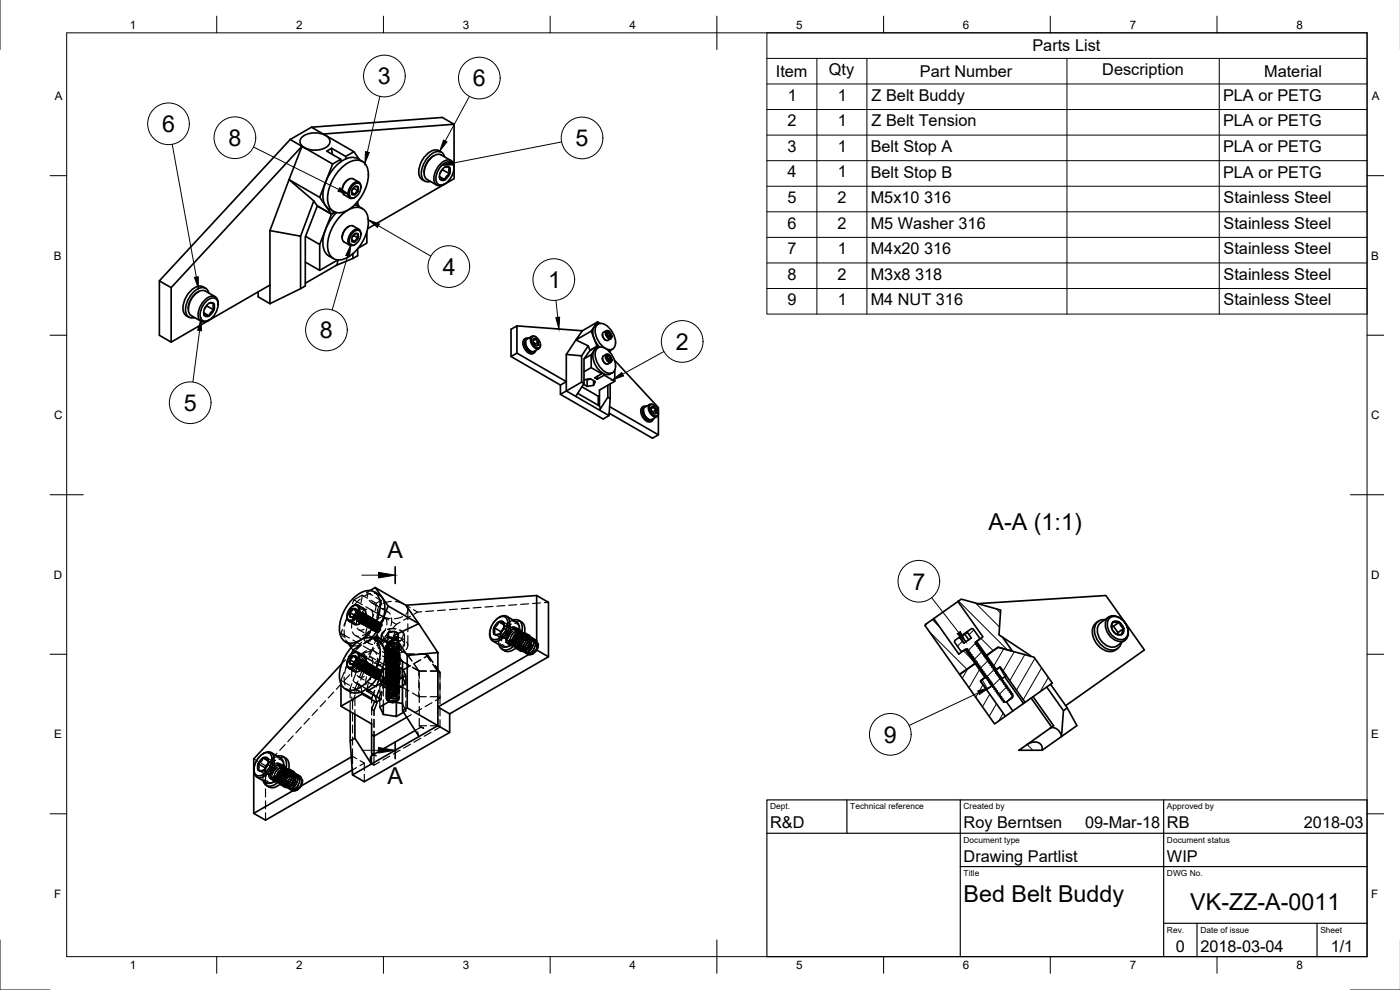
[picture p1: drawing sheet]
<svg xmlns="http://www.w3.org/2000/svg" width="420mm" height="297mm" viewBox="0 0 420 297" stroke-linecap="round" stroke-linejoin="round" font-family="sans-serif">
<defs><g id="words">
<g font-size="7">
<text x="113.4" y="25.3">3</text>
<text x="141.9" y="25.9">6</text>
<text x="48.7" y="39.6">6</text>
<text x="68.6" y="43.8">8</text>
<text x="172.7" y="43.9">5</text>
<text x="132.9" y="82.5">4</text>
<text x="164.5" y="86.4">1</text>
<text x="96" y="101.5">8</text>
<text x="202.9" y="104.9">2</text>
<text x="55.1" y="123.3">5</text>
<text x="296.7" y="158.9">A-A (1:1)</text>
<text x="116.3" y="167.6">A</text>
<text x="273.8" y="176.9">7</text>
<text x="265.3" y="222.8">9</text>
<text x="116.3" y="235.1">A</text>
<text x="289.2" y="270.5">Bed Belt Buddy</text>
<text x="357.2" y="272.9">VK-ZZ-A-0011</text>
</g>
<g font-size="4.9">
<text x="309.8" y="15.4">Parts List</text>
<text x="232.8" y="23.1">Item</text>
<text x="248.8" y="22.6">Qty</text>
<text x="276.1" y="23.1">Part Number</text>
<text x="330.8" y="22.6">Description</text>
<text x="379.4" y="23.1">Material</text>
<text x="236.5" y="30.2">1</text>
<text x="251.5" y="30.2">1</text>
<text x="261.6" y="30.2">Z Belt Buddy</text>
<text x="367" y="30.3">PLA or PETG</text>
<text x="236.4" y="37.9">2</text>
<text x="251.5" y="37.9">1</text>
<text x="261.6" y="37.9">Z Belt Tension</text>
<text x="367" y="37.9">PLA or PETG</text>
<text x="236.3" y="45.6">3</text>
<text x="251.5" y="45.6">1</text>
<text x="261.3" y="45.6">Belt Stop A</text>
<text x="367" y="45.6">PLA or PETG</text>
<text x="236.4" y="53.2">4</text>
<text x="251.5" y="53.2">1</text>
<text x="261.3" y="53.3">Belt Stop B</text>
<text x="367" y="53.3">PLA or PETG</text>
<text x="236.3" y="60.9">5</text>
<text x="251.4" y="60.9">2</text>
<text x="261.3" y="60.9">M5x10 316</text>
<text x="367.2" y="60.9">Stainless Steel</text>
<text x="236.3" y="68.6">6</text>
<text x="251.4" y="68.6">2</text>
<text x="261.3" y="68.6">M5 Washer 316</text>
<text x="367.2" y="68.6">Stainless Steel</text>
<text x="236.3" y="76.2">7</text>
<text x="251.5" y="76.2">1</text>
<text x="261.3" y="76.2">M4x20 316</text>
<text x="367.2" y="76.3">Stainless Steel</text>
<text x="236.3" y="83.9">8</text>
<text x="251.4" y="83.9">2</text>
<text x="261.3" y="83.9">M3x8 318</text>
<text x="367.2" y="84">Stainless Steel</text>
<text x="236.3" y="91.6">9</text>
<text x="251.5" y="91.6">1</text>
<text x="261.3" y="91.6">M4 NUT 316</text>
<text x="367.2" y="91.6">Stainless Steel</text>
<text x="231.2" y="248.5">R&amp;D</text>
<text x="289.2" y="248.5">Roy Berntsen</text>
<text x="325.7" y="248.5">09-Mar-18</text>
<text x="350.2" y="248.5">RB</text>
<text x="391.3" y="248.5">2018-03</text>
<text x="289.2" y="258.5">Drawing Partlist</text>
<text x="350.2" y="258.5">WIP</text>
<text x="352.9" y="285.7">0</text>
<text x="360.2" y="285.5">2018-03-04</text>
<text x="399.4" y="285.7">1/1</text>
</g>
<g font-size="3.5">
<text x="39" y="8.6">1</text>
<text x="88.9" y="8.6">2</text>
<text x="138.9" y="8.6">3</text>
<text x="188.9" y="8.6">4</text>
<text x="239" y="8.6">5</text>
<text x="288.9" y="8.6">6</text>
<text x="339" y="8.6">7</text>
<text x="389.1" y="8.6">8</text>
<text x="16.4" y="30">A</text>
<text x="411.7" y="30">A</text>
<text x="16.2" y="77.9">B</text>
<text x="411.5" y="77.9">B</text>
<text x="16.3" y="125.8">C</text>
<text x="411.5" y="125.8">C</text>
<text x="16.2" y="173.6">D</text>
<text x="411.5" y="173.6">D</text>
<text x="16.3" y="221.5">E</text>
<text x="411.5" y="221.5">E</text>
<text x="16.3" y="269.4">F</text>
<text x="411.5" y="269.4">F</text>
<text x="39" y="290.8">1</text>
<text x="88.9" y="290.8">2</text>
<text x="138.9" y="290.8">3</text>
<text x="188.9" y="290.8">4</text>
<text x="239" y="290.8">5</text>
<text x="288.9" y="290.8">6</text>
<text x="339" y="290.8">7</text>
<text x="389.1" y="290.8">8</text>
</g>
<g font-size="2.5">
<text x="231.2" y="242.8">Dept.</text>
<text x="255.2" y="242.8">Technical reference</text>
<text x="289.2" y="242.8">Created by</text>
<text x="350.2" y="242.8">Approved by</text>
<text x="289.2" y="252.8">Document type</text>
<text x="350.2" y="252.8">Document status</text>
<text x="289.2" y="262.8">Title</text>
<text x="350.2" y="262.8">DWG No.</text>
<text x="350.2" y="279.8">Rev.</text>
<text x="360.2" y="279.8">Date of issue</text>
<text x="396.3" y="279.8">Sheet</text>
</g>
</g></defs>
<!-- layer: Visible -->
<g fill="none" stroke="#000" stroke-width=".5">
<path d="M93.5 38.2l3.5 2 39.3-2.9-3.6-2.1-39.2 3-6.4 3.7M136.3 37.3v16.3l-26 15M87.1 41.9l-39.3 42.4v16.3l3.6 2 29.6-17.1M87.1 41.9l3.5 2-39.2 42.4M90.6 43.9l9.2 5.3-3.9 10-9.2-5.3zM90.8 41a6.4 6.4 0 0 1 7.9 .5 1.89 1.89 0 0 1-1 2.8 6.4 6.4 0 0 1-7.3-.9 1.7 1.7 0 0 1 .4-2.4zM95.9 59.2l3.6 5 1-.6-1 .6-4.3-2.4 4.3 2.4-3.6 9.2-4.2-2.5M97 40.2l9.2 5.3-2.4 1.4-4.3-2.4-1.5 .8 4.3 2.5-2.5 1.4M99.5 44.5l.4 1.9M102.2 48.4l.2 .1M102.3 47.8l-.1 .8M102.7 50.2a5.7 5.7 0 0 1 6.1-1.8 4.9 4.9 0 0 1 1.7 5.1 13.3 13.3 0 0 1-7.1 10 3.4 3.4 0 0 1-5-2.9 13.1 13.1 0 0 1 4.3-10.4z"/>
<path d="M103.8 46.9v.8M104.6 53.8a3.8 3.8 0 0 0-1.9 3.4M105.5 57.7l.2 .6M105.5 57.8l1.1 .5M105.7 58.3l.3 .2 .6-.2M106.1 55.5a1.24 1.24 0 0 1 1.7-.5 1.24 1.24 0 0 1 .4 1.7 2.77 2.77 0 0 1-2.9 2.6 2.77 2.77 0 0 1 .8-3.8zM106.1 56.4l-.4 .6M106.1 56.5l1.3 .7M106.2 45.5l1.7 2.5M106.6 56l.8 .1v1.1l-.5 .5-.3 .6h-.9M106.6 56a1.95 1.95 0 0 0-.9 2.3M106.6 56a.77 .77 0 0 1 1 .2 .77 .77 0 0 1-.2 1"/>
<path d="M107.4 57.2l-.8 1.1M107.7 54.7l-1.7-1a3.1 3.1 0 0 0-3.3 2.9 1.69 1.69 0 0 0 .6 1.8l1.7 1M108.3 56.2a1.31 1.31 0 0 0-.7-1.6 1.31 1.31 0 0 0-1.7 .5 3.6 3.6 0 0 0-1.2 4.1 1.27 1.27 0 0 0 1.9 0M108.8 48.4a5 5 0 0 0-7.1 .5 13.1 13.1 0 0 0-4.7 11.2 4.3 4.3 0 0 0 3.1 3.3M130.3 46.7a5.9 5.9 0 0 0-3 5.2M131.9 52.8l.2 1M131.9 53l1.6 .9M132.1 53.8a1 1 0 0 0 1.4 .1M132.5 49.8a2.21 2.21 0 0 1 3.4-.5 5.1 5.1 0 0 1-3.6 6.2 1.86 1.86 0 0 1-1.4-2.6l.4-1.3zM132.5 45.7a3.1 3.1 0 0 0-4.6 .8 6.7 6.7 0 0 0-2 6.5l.3 .5 1.3 .8M132.8 50.7l-.6 1M132.8 50.9l2.1 1.3"/>
<path d="M133.4 47.1a2.15 2.15 0 0 0-1.5-1.7 2.15 2.15 0 0 0-2.2 .7 7 7 0 0 0-2.9 7.5 1.86 1.86 0 0 0 2.4 .8M133.5 50.1l1.4 .2-.2 .7 .2 1.2-.9 .8-.5 .9-1.4-.1M133.5 50.1a3.1 3.1 0 0 0-1.4 3.7M133.5 50.1a1.12 1.12 0 0 1 1.4 .2 1.12 1.12 0 0 1 .2 1.4l-.2 .5M134.9 52.2l-.4 .8-1 .9M135.3 48.2l-2.9-1.7a3.8 3.8 0 0 0-4.2 2.4 3.8 3.8 0 0 0 0 4.9l2.9 1.7M136.2 50.5a1.9 1.9 0 0 0-.7-2.2 1.9 1.9 0 0 0-2.3 .1 5.9 5.9 0 0 0-2.7 6.5 1.97 1.97 0 0 0 3 .3M81 69.2v21.9M81 69.2l9.2 1.7v15.7M81 69.2l5.7-15.3 7.5 6.4-4 10.6M94.2 60.3l1 1.5-3.6 9.3v14.7l-10.6 5.3M95.9 73.4v7.7l-4.3-2.5"/>
<path d="M101 79.6l-9.4 5.4M101 63.8a12.6 12.6 0 0 0-3.9 10.8 4.3 4.3 0 0 0 3 3M101.3 78.1v.9l-.3 .6M101.4 78l-5.5 3.1M102.7 64.3a5.7 5.7 0 0 1 6.1-1.7 4.9 4.9 0 0 1 1.7 5 13.3 13.3 0 0 1-7.1 10.1 3.4 3.4 0 0 1-5-3 13.1 13.1 0 0 1 4.3-10.4zM104.6 68a3.8 3.8 0 0 0-1.9 3.3M105.5 71.8l.2 .6M105.5 71.9l1.1 .6M105.7 72.4l.3 .2 .6-.1M105.9 76.1v1.4l-4.9 2.1M106.1 69.6a1.24 1.24 0 0 1 1.7-.4 1.24 1.24 0 0 1 .4 1.7 2.77 2.77 0 0 1-2.9 2.6 2.77 2.77 0 0 1 .8-3.9zM106.1 70.5l-.4 .6"/>
<path d="M106.1 70.6l1.3 .8M106.5 61.4l2.3 1.2M106.6 70.1l.8 .1v1.2l-.5 .5-.3 .6-.9-.1M106.6 70.1a1.95 1.95 0 0 0-.9 2.3M106.6 70.1a.77 .77 0 0 1 1 .3 .77 .77 0 0 1-.2 1M107 60.8l.9 1.3M107.3 60.6v.4l-.1-.3M107.3 74.7v2l-1.4 .8M107.3 61v.3M107.4 71.4l-.8 1.1M107.7 68.8l-1.7-1a3.1 3.1 0 0 0-3.3 2.9 1.69 1.69 0 0 0 .6 1.9l1.7 1M108.3 70.3a1.31 1.31 0 0 0-.7-1.6 1.31 1.31 0 0 0-1.7 .6 3.6 3.6 0 0 0-1.2 4 1.27 1.27 0 0 0 1.9 0"/>
<path d="M110.1 69.5v3.5l-2.6 1.5M47.8 84.3l3.6 2v16.3M59.5 87.5a5.9 5.9 0 0 0-3 5.2M61.1 93.7l.2 .9M61.1 93.8l1.7 1M61.3 94.6a1 1 0 0 0 1.5 .2M61.7 90.6a2.21 2.21 0 0 1 3.5-.5 5.1 5.1 0 0 1-3.6 6.3 1.86 1.86 0 0 1-1.5-2.6l.4-1.4zM61.7 86.5a3.1 3.1 0 0 0-4.6 .9 6.7 6.7 0 0 0-1.9 6.4l.3 .5 1.2 .9M62 91.6l-.6 1M62 91.8l2.2 1.2M62.7 87.9a2.15 2.15 0 0 0-1.6-1.6 2.15 2.15 0 0 0-2.2 .6 7 7 0 0 0-2.9 7.6 1.86 1.86 0 0 0 2.4 .8M62.8 91l1.4 .1-.2 .8 .2 1.1-1 .8-.4 1-1.5-.2"/>
<path d="M62.8 91a3.1 3.1 0 0 0-1.5 3.6M62.8 91a1.12 1.12 0 0 1 1.4 .1 1.12 1.12 0 0 1 .1 1.5l-.1 .4M64.2 93l-.5 .9-.9 .9M64.6 89l-3-1.7a3.8 3.8 0 0 0-4.2 2.5 3.8 3.8 0 0 0 0 4.9l2.9 1.7M65.5 91a1.84 1.84 0 0 0-.9-2 1.84 1.84 0 0 0-2.1 .2 5.9 5.9 0 0 0-2.7 6.6 1.97 1.97 0 0 0 3 .2M65.5 91v.3M77.5 87.6v1.5l3.5 2M155.1 97.8l19.7 1.4-2 2.8 4.6-2.6 2-2.8-4.6 2.6M177.4 99.4l1.8 4.5 .5 .3-.5-.3-2.1 1.2 2.1-1.2-1.8 2.5-2.1 1.3M179.1 97.5a2.23 2.23 0 0 1 3.2 .4 6.1 6.1 0 0 1 2.2 6.1 1.82 1.82 0 0 1-2.8 .5 6.1 6.1 0 0 1-2.9-6.5zM179.4 96.6l.7 .4M179.5 97.2a2.75 2.75 0 0 0-1.4 3.8l.7 1.7 1.1 1.4"/>
<path d="M181.1 99.7a1.59 1.59 0 0 0 1.4 2.4l.8-.5M181.9 99.2l-.8 .5M182.1 99.3a1.43 1.43 0 0 1 1.3 2.1 1.43 1.43 0 0 1-1.3-2.1zM182.3 99.8v.6l.4 .6M182.3 99.8h.4l.5 .5v.6l-.5 .1M182.7 99.4l-.4-.2a1.06 1.06 0 0 0-.2 1.8 .94 .94 0 0 0 1.4 .4l.1-.5M182.7 99.8l-.5 .3 .1-.3M182.7 99.8h-.4M182.7 99.8l.5 .5M153.4 107l1.7-1 14.9 8.5-1.8 1M155.1 106v-8.2l-1.7 1v8.2l14.8 8.5v2.8l12.8 7.4 1.8-1M157.7 102.7a2.97 2.97 0 0 0 1.5 2.6"/>
<path d="M157.8 101.5a1.7 1.7 0 0 0-.7 2.5l.7 1.2a1.7 1.7 0 0 0 2.5 .7M158.7 101.5a1.23 1.23 0 0 0-1.3 .5 1.23 1.23 0 0 0 0 1.4 2.83 2.83 0 0 0 2.9 2.5l.5-.8M159.6 100.9l-1.4 .9a2.46 2.46 0 0 0 1 3.5l.8 .2 1.7-.9M159.7 101.1a1.71 1.71 0 0 1 2.3 1.4 1.04 1.04 0 0 1 .1 1.4 1.04 1.04 0 0 1-1.3 .3 2.49 2.49 0 0 1-1.1-3.1zM160.1 101.8l-.1 .5M160.1 101.8l.7-.1 .7 .9v.9l-.7 .1M160.1 101.8a1.56 1.56 0 0 0 .7 1.8M160.2 102.8l.3 .5M160.8 101.1a1.03 1.03 0 0 0-1.3-.1 1.03 1.03 0 0 0-.3 1.4l.7 1.4a1.15 1.15 0 0 0 1.2 .9 1.15 1.15 0 0 0 1.1-1.1v-.2M160.8 101.7l-.8 .5M160.8 101.7l-.7 .1M160.8 101.7l.7 .9"/>
<path d="M161.5 102.6l-1 .6M161.5 102.6v.9l-.7 .1M170 106.3v11l-1.8 1M170 106.3l4.6 .5v7.8M170 106.3l2.8-4.3 3.7 1.8-1.9 3M172.8 118.9l-2.8-1.6 4.6-2.7 .7 .5-2.5 3.8 10 5.8 .3-5.1-.7-.4M174.6 116l4.9 2.9M175.1 115.3l1.1 .6M175.3 114l1.9-.3 1.5 .8-.6 1.1M176.2 113.8v2.1l1.9-.3v-1.4M176.5 103.8l.6 1.3-1.8 2.6v7.4M177.2 113.7l-.7 .1 .8-.1"/>
<path d="M177.4 106.4v3.9l-2.1 1.3M177.4 110.3l3.2 1.8M179.1 104.6a2.23 2.23 0 0 1 3.2 .3 6.1 6.1 0 0 1 2.2 6.2 1.82 1.82 0 0 1-2.8 .5 6.1 6.1 0 0 1-2.9-6.5zM179.4 112.8l-.2 1M179.5 104.3a2.7 2.7 0 0 0-1.4 3.9 5.4 5.4 0 0 0 4.6 4.2l1.1-.6M179.5 118.9v2.7M179.9 118.7l-.4 .2M180.6 111.8v.3M180.6 112.1l-2.1 1.3 .7 .4M180.6 111.8h.1M180.8 107.4l.4 1.2 .6 .5M180.8 100.4l.4 1.1 .6 .6"/>
<path d="M181.1 106.8a1.59 1.59 0 0 0 1.4 2.4l.8-.5M181.3 112.6l-2.1 1.2M181.4 112.2l-.1 .4M181.9 106.3l-.8 .5M182.1 106.4a1.43 1.43 0 0 1 1.3 2.1 1.43 1.43 0 0 1-1.3-2.1zM182.3 106.9v.6M182.3 106.9l-.1 .3M182.3 106.9h.4l.5 .5v.6h-.5M182.3 107.5l.4 .5M182.3 100.5l.2 .3M182.4 115.6v3.6l-2.5 3.9a1.01 1.01 0 0 0 0-1.3l-6.5-3.8M182.7 106.4l-.4-.2a1.06 1.06 0 0 0-.2 1.9 .94 .94 0 0 0 1.4 .4l.1-.5"/>
<path d="M182.7 106.9l-.5 .2M182.7 106.9h-.4M182.7 106.9l.5 .5M183.1 115.2v4.4M183.2 107.4v.6h-.5M183.2 100.3v.6l-.5 .1M183.2 107.4l-.7 .5-.2-.4M183.2 100.3l-.7 .4M183.4 105l-.4 .6M183.8 104.7l-1.1 .6M184.4 108.1l13.2 14.2v8.2l-1.8 1-13-7.5M184.5 111v3.4l-3.2-1.8"/>
<path d="M184.5 114.4l-4.6 2.6v4.4l-.3 .2M183 122l14.6 8.5M193.1 123.2a2.97 2.97 0 0 0 1.5 2.6M193.2 121.9a1.7 1.7 0 0 0-.7 2.6l.7 1.1a1.7 1.7 0 0 0 2.5 .7M194 121.9a1.23 1.23 0 0 0-1.2 .5 1.23 1.23 0 0 0 0 1.4 2.83 2.83 0 0 0 2.9 2.5l.5-.7M195 121.3l-1.5 .9a2.46 2.46 0 0 0 1.1 3.6l.7 .2 1.8-1M195.1 121.5a1.71 1.71 0 0 1 2.3 1.5 1.04 1.04 0 0 1 .1 1.3 1.04 1.04 0 0 1-1.3 .4 2.49 2.49 0 0 1-1.1-3.2zM195.5 122.2l-.1 .5M195.5 122.2l.7-.1 .7 .9v1h-.7M195.5 122.2a1.56 1.56 0 0 0 .7 1.8M195.5 123.2l.4 .5M196.2 121.5a1.03 1.03 0 0 0-1.4-.1 1.03 1.03 0 0 0-.2 1.4l.7 1.4a1.15 1.15 0 0 0 1.2 .9 1.15 1.15 0 0 0 1.1-1.1v-.1"/>
<path d="M196.2 122.1l-.8 .5M196.2 122.1l-.7 .1M196.2 122.1l.7 .9M196.9 123l-1 .6M196.9 123v1h-.7M106.2 179.3a5.7 5.7 0 0 1 6.1-1.7 4.9 4.9 0 0 1 1.8 5 13.3 13.3 0 0 1-7.1 10 3.4 3.4 0 0 1-5.1-2.9 13.1 13.1 0 0 1 4.3-10.4zM112.3 177.6a5 5 0 0 1 3.1 6.4 14.3 14.3 0 0 1-4 7.4M112.6 176.3l-1.5 .9M112.6 176.3l9.2 5.3M112.6 176.3l3.9 5.5M161.1 178.7v16.3l3.5 2.1M102.5 199.2l-26.3 28.5v16.3l3.5 2.1 26-15"/>
<path d="M103.7 192.6l2.3 1.1M104.5 193.1l.9 1.2M105 197.9v1.2M105 199.1l.9 .1M105 183.8v1.2M105 185h.9M105 197.9l1.3 .8M105 183.8l1.3 .7M105 199.1l.4 .2 .5-.1M105 185l.4 .2 .5-.2M105.4 196.3a1.24 1.24 0 0 1 1.7-.4 1.24 1.24 0 0 1 .5 1.7 2.77 2.77 0 0 1-3 2.6 2.77 2.77 0 0 1 .8-3.9zM105.4 182.2a1.24 1.24 0 0 1 1.7-.5 1.24 1.24 0 0 1 .5 1.7 2.77 2.77 0 0 1-3 2.6 2.77 2.77 0 0 1 .8-3.8z"/>
<path d="M105.9 196a1.31 1.31 0 0 1 1.7-.2 1.31 1.31 0 0 1 .4 1.7 3.6 3.6 0 0 1-2.9 3.1 1.27 1.27 0 0 1-1-1.6M105.9 181.8a1.31 1.31 0 0 1 1.7-.1 1.31 1.31 0 0 1 .4 1.7 3.6 3.6 0 0 1-2.9 3.1 1.27 1.27 0 0 1-1-1.6M105.9 196.8l1 .6M105.9 182.7l1 .6M105.9 196.8l-.9 1.1M105.9 196.8a.77 .77 0 0 1 1 .3 .77 .77 0 0 1-.1 1l-.9 1.1M105.9 182.7l-.9 1.1M105.9 182.7a.77 .77 0 0 1 1 .2 .77 .77 0 0 1-.1 1l-.9 1.1M106.2 193.5a5.7 5.7 0 0 1 6.1-1.8 4.9 4.9 0 0 1 1.8 5.1 13.3 13.3 0 0 1-7.1 10 3.4 3.4 0 0 1-5.1-2.9 13.1 13.1 0 0 1 4.3-10.4zM106.7 198.2l-.4 .6M106.7 184.1l-.4 .6M106.9 197.5l-.1-.6h-.6a.34 .34 0 0 0-.4 0 .34 .34 0 0 0-.1 .4l-.7 .6"/>
<path d="M106.9 183.3l-.1-.5h-.6a.34 .34 0 0 0-.4 0 .34 .34 0 0 0-.1 .3l-.7 .7M107.4 195.7l1.8 1a3.1 3.1 0 0 1-.9 4.3 1.69 1.69 0 0 1-1.9 .5l-1.7-1M107.4 181.6l1.8 1a3.1 3.1 0 0 1-.9 4.3 1.69 1.69 0 0 1-1.9 .5l-1.7-1M109.7 198a3.8 3.8 0 0 1-1.9 3.4M109.7 183.8a3.8 3.8 0 0 1-1.9 3.4M112.3 191.7a5 5 0 0 1 3.1 6.4 13.1 13.1 0 0 1-7.3 9.6 4.3 4.3 0 0 1-4.4-1M112.9 190.9l-1 .6 1-.6 4.3 2.5M112.9 190.9l3.6 5.1v7.7l-6.4 3.7M112.9 190.9l4.3 2.5M116.5 196l4.2 2.4M117.2 193.4l3.6 5.1v14.7l5 7.8M118.2 190.7l7.5-3.6 5.7 8.7-9.2 .8z"/>
<path d="M118.2 190.7l-1 2.7M121.8 181.6l39.3-2.9 3.5 2v16.4l-29.6 17.1v5.6l-25.7 14.7-3.5-2M121.8 181.6l3.9 5.5-9.2-5.3-3.6 9.1M122.2 196.6v15.8M131.4 195.8v21.9l3.6 2.1M148.3 188.3l.2 1.1-.2 .8M148.3 190.2l1.4 .1M148.3 188.3l2.1 1.2M148.3 188.3l-.3 1.3 .3 .6M148.3 190.2a1 1 0 0 0 1.4 .1M148.6 186.2a2.21 2.21 0 0 1 3.5-.5 5.1 5.1 0 0 1-3.6 6.2 1.86 1.86 0 0 1-1.5-2.6l.4-1.3zM149.7 185.3a1.9 1.9 0 0 1 2.2-.5 1.9 1.9 0 0 1 1.1 2.1 5.9 5.9 0 0 1-4.4 5.6 1.97 1.97 0 0 1-1.6-2.5"/>
<path d="M149.7 186.6l1.6 .9M149.7 186.6l-1 .9-.4 .8M149.7 186.6a1.12 1.12 0 0 1 1.4 .1 1.12 1.12 0 0 1 .1 1.4l-.6 1.3-.9 .9M151 188.8l-.6 .9M151.3 187.6l-.2-.9h-.8a.48 .48 0 0 0-.7-.1 .48 .48 0 0 0-.2 .6l-1.1 1.1M152.1 184.9l2.9 1.7a3.8 3.8 0 0 1 0 4.9 3.8 3.8 0 0 1-4.2 2.5l-3-1.7M154 186a2.15 2.15 0 0 1 2.2 .6 2.15 2.15 0 0 1 .5 2.2 7 7 0 0 1-5.1 6.3 1.86 1.86 0 0 1-1.8-1.7M155.7 186.1a3.1 3.1 0 0 1 1.6 4.5 6.7 6.7 0 0 1-4.6 4.9h-.7l-1.3-.7M155.9 188.6a5.9 5.9 0 0 1-3 5.2M161.1 195l-29.7 17.1 3.6 2.1M278.1 187.1l2.1-1.5 7.5 10.6 2-1.3 2.9 4.2-4.6 3.3-10.4-14.7zM278.1 187.1l-.5 .6"/>
<path d="M286.5 192.2l1.3-.9h.3l1.1 1.7 2.3-1.6-1.2-1.7 1.3-1.1 .5 .1 1.9 2.7-.1 .5-1.3 .9h.5l-.3 .5h.6l-.2 .6h.6l-.2 .5h.6l-.1 .7h.6l-.2 .6h.6l-.2 .5h.6l-.3 .5 .7 .1-.3 .5h.6l-.1 .6h.5l-.2 .5 .6 .1-.1 .6h.6l-.2 .6h.6l-.2 .5h.6l-.3 .5h.7l-.2 .7 .6-.1-.2 .6h.6l-.2 .5 .6 .1-.2 .6h.6l-.2 .6h.6l-.2 .5h.6l-.2 .5h.6l-.2 .6 .6 .1-.2 .5 .7 .1-.3 .5h.6l-.2 .6h.7l-.3 .6h.7l-.2 .5h.6l-.3 .5 .4 .1-.3 .6-1.8 1.2-.9 .1 .3-.5h-.6l.2-.6h-.6l.2-.5-.7-.1 .2-.6h-.6l.2-.6h-.6l.3-.5h-.7l.2-.5-.6-.1 .2-.5-.6-.1 .2-.5-.6-.1 .2-.5h-.6l.2-.6h-.6l.2-.6h-.6l.2-.5h-.6l.2-.5-.7-.1 .3-.5-.7-.1 .3-.6h-.7l.3-.5h-.7l.2-.6h-.6l.2-.6h-.6l.3-.5-.7-.1 .3-.4-.7-.1 .3-.5-.7-.1 .2-.6h-.6l.3-.5h-.7l.2-.6h-.6l.2-.6h-.6l.2-.5-.6-.1 .2-.5h-.6l-.9 .7h-.5l-1.9-2.7zM287.5 180.5l1-.7 11.8 3.2-.5 7.5 1.1 .7 3 4.2-4.4-1.2-3.5 2.5-2.9-4.2 1.9-1.4zM287.5 180.5l-7.3 5.1M288.1 191.3v-.2l1.3 1.8M289.4 190.1l1.3 1.9M290.3 189.7l-.9 .4-.6 .7-.7 .3M290.3 189.5l-2.5 1.8M293.2 198.7l-.6 .4M293.4 181.1l38.5-2.4 11.6 16.3-23.7 16.7M296 196.7l-.1 .1M296 196.7l3.5-2.5 10.8 3 5.5 7.8-8.2 5.7-7.5-10.6-1.1 .8zM300.9 191.2l8.5 5.7"/>
<path d="M329.6 186.4a3.9 3.9 0 0 0-1.1 5.8 5.2 5.2 0 0 0 5.7 3.1l1.2-.7M331.6 185.9a3 3 0 0 0-3 4.2 6 6 0 0 0 5.7 4.9 2.65 2.65 0 0 0 2.2-2.1M332.3 185.6a3.2 3.2 0 0 1 4.8 .6 4.4 4.4 0 0 1 1 5.5 3.2 3.2 0 0 1-4.8-.7 4.4 4.4 0 0 1-1-5.4zM332.7 185.1l-2.4 1.7a3.8 3.8 0 0 0 0 5.2 3.8 3.8 0 0 0 4.9 1.8l2.4-1.7M332.8 185.7a2.89 2.89 0 0 1 4.3 .6 3.7 3.7 0 0 1 .5 5.3 3.9 3.9 0 0 1-5.1-2.9 3.3 3.3 0 0 1 .3-3zM333.6 188.3l.5 1.1 .8 .8M333.6 188.3l.2-1.1a.77 .77 0 0 1 1.2-.4l.2-.1a.57 .57 0 0 1 .7 0 .57 .57 0 0 1 .3 .6l.5 .8a.64 .64 0 0 1 .5 .5 .64 .64 0 0 1-.3 .7l-.1 .6a.39 .39 0 0 1-.1 .5 .39 .39 0 0 1-.6 0l-1.2-.2M333.6 188.3l.4 .9 .9 1M333.6 187.9h.6l1.3 1.9-.1 .5M335.9 186.7l-1.7 1.2M335.9 186.7a1.44 1.44 0 0 0-1.8-.1 1.44 1.44 0 0 0-.5 1.7M335.9 186.7l1 1 .3 .9"/>
<path d="M337.2 188.6a1.44 1.44 0 0 1-.4 1.7 1.44 1.44 0 0 1-1.9-.1M337.2 188.6l-1.7 1.2M102.3 211.9l9.2 5.3v8.8l.6 .4M102.3 205.2v6.7M105.1 213.5v8.8M106.5 214.3v7.2M108.6 207.5l.1 .7M110 206.7l.2 .1M110.1 207.4l4.3 2.4-1.5 .9M110.2 206.6v.8M112.5 208.8l.4 1.9M112.9 210.7l-4.2-2.5-6.4 3.7"/>
<path d="M116.5 203.7l4.3 2.5M116.7 210.5l.2 .1M116.8 210.5l1.1 .2-1-.1M116.9 210.5l-2.9 1.6 1 2.3v-2.9M116.9 210.5l3.9 .7M116.9 210.6l1.5 .1M116.9 210.5l.7 .2h.8M118.5 210.7h-.1M118.9 210.8v4.2l-3.9-.6M120.8 213.2l1.4-.8 9.2 5.3-19.9 11.5-5-7.7-1.4 .8 .7 10.2 5.7-3.3-.4-1a1.43 1.43 0 0 1 .5-1.5l13-7.5M121.1 213.7l-2.2 1.3M122.1 215.2l-9.9 5.7"/>
<path d="M288 202.4l4.6-3.3 3 4.2-1.4 1 7.5 10.6-3.2 2.3zM294.5 204.1l1.3-.9h.3l-.1 .3 .6-.1-.2 .6 .7 .1-.3 .5h.6l-.2 .6h.6l-.2 .6-1.2 .9h-.5l-1.6-2.2zM295.9 203.1l-.1 .1M296.3 203.3l-.3 .1M296.5 203.3l-.5 .2M296.7 203.9l-.3 .1M296.9 203.8l-.5 .3M297.1 204.4l-.3 .2M297.3 204.4l-.5 .3M297.5 205l-.3 .2M297.7 205l-.5 .2M297.9 205.6l-.3 .1"/>
<path d="M298 205.6l-.4 .2M298.9 201l1.2-.9 1.9 2.6-1.3 .9h-.4l.1-.4h-.6l.2-.6h-.6l.2-.5h-.6l.2-.5-.5-.1zM298.9 201l-.4 .3M299.2 201.5l-.2 .1M299.2 201.6l-.3 .1M299.6 202.1l-.2 .1M299.7 202.1l-.4 .2M300 202.6l-.2 .1M300.1 202.7l-.4 .2M300.3 203.6l-.1 .1M300.4 203.2l-.2 .1M300.5 203.3l-.4 .2"/>
<path d="M301.5 203.1l5.7 8-3.2 2.2-1.9-2.7M304 213.3l-2.3 1.6M307.6 210.7l-.4 .4M309.5 209.4l6.1 8.8M310 209l6.2 8.8-1.1 .7M314.1 206.1l5 7.1-.5 7.8a2.68 2.68 0 0 0-3.5-2.5M315.1 218.5l-7 5M315.3 205.3l5 7.1M319.1 213.2l1.2-.8 2.9 5.3-10.5 7.4M77.5 229.2l.2 1-.2 .9M77.5 231.1l1.4 .1M77.5 229.2l2.1 1.2"/>
<path d="M77.5 229.2l-.2 1.2 .2 .7M77.5 231.1a1 1 0 0 0 1.4 .1M77.9 227a2.21 2.21 0 0 1 3.4-.5 5.1 5.1 0 0 1-3.6 6.3 1.86 1.86 0 0 1-1.4-2.6l.4-1.4zM78.9 226.2a1.9 1.9 0 0 1 2.3-.5 1.9 1.9 0 0 1 1 2 5.9 5.9 0 0 1-4.3 5.6 1.97 1.97 0 0 1-1.7-2.4M78.9 227.4l1.6 .9M78.9 227.4l-.9 .9-.5 .9M78.9 227.4a1.12 1.12 0 0 1 1.4 .1 1.12 1.12 0 0 1 .2 1.5l-.6 1.3-1 .9M80.2 229.6l-.6 1M80.5 228.5l-.2-1h-.8a.46 .46 0 0 0-.6-.1 .46 .46 0 0 0-.2 .6l-1.2 1.2M81.3 225.8l3 1.7a3.8 3.8 0 0 1 0 4.9 3.8 3.8 0 0 1-4.3 2.4l-2.9-1.7M83.3 226.9a2.15 2.15 0 0 1 2.2 .5 2.15 2.15 0 0 1 .5 2.2 7 7 0 0 1-5.1 6.3 1.86 1.86 0 0 1-1.9-1.6M84.9 227a3.1 3.1 0 0 1 1.6 4.4 6.7 6.7 0 0 1-4.6 4.9h-.6l-1.4-.6"/>
<path d="M85.2 229.4a5.9 5.9 0 0 1-3.1 5.2M105.4 227.1l-29.2 16.9M111.5 220.5l.7 .4M112.2 220.9v5.4M305.8 225.1l2.7-1.9 1.7-.5 1.7 .3 .6 .6 .3 .8-.1 .7z"/>
</g>
<!-- layer: Hidden -->
<g fill="none" stroke="#000" stroke-width=".35">
<path d="M108.1 179.7l-1.7 1.7M108.7 178.6l-.4 2.2M110.1 177.7l.2 1.4M110.1 177.7l1.7 .9M110.3 179.5l-1.6-.9-2.5 1.4M111.1 177.2l-1 .5M111.2 178.1l-2.1 .9M112.4 178l1.3 .4M112.8 179.2l1.6 1M102.3 190l2.6 1.4M102.3 190l.8 1M102.8 188.9l-.5 1.1"/>
<path d="M103.2 187.8l.9-2.3-.7 2.3M103.3 189l.3 2.4M103.7 197.9l-1.2 1.3M103.8 192l.7 1.1M104.1 199.7l-.7 2.3M104.1 192.5l1 .9M104.4 197.9l-.3 1.3M104.4 183.7l-.3 1.4M104.5 198.5l-.8 2.2M105 199.1l1.3 .8M105 185l1.3 .7M105.3 182.2l-.8 2.3 1.2-2.1"/>
<path d="M105.4 194.3l.5 .7 2.5-1.4-2.5 1.4 1.6 .9M105.7 196.5l-1.2 2.1M105.8 189.6l.7 1 1.1 .3M105.8 181.1l.4-1.1 2.5 1.4M105.9 186.1l-.4 2.3M105.9 192l2.1 1.2M106.1 195.9l-1.1 .9M106.1 181.7l-1.1 1M106.1 195.3l-1.6 1.8M106.2 198.9l-.3 1.6 .5 1M106.2 184.7l-.3 1.6 .5 1.1M106.3 184.7v1"/>
<path d="M106.3 198.8v1.1M106.3 186.6l.7 .7 1-.2M106.7 190.7l1.6 .9M106.7 198.2l.5-.6 .9 .1v1.2l-.9 1.1-.9-.1M106.7 184.1l.5-.7 .9 .1v1.2l-.9 1.1-.9-.1M106.8 198.1l1.3 .8M106.8 196.9l1.3 .8M106.8 183.9l1.3 .8M106.8 182.8l1.3 .7M106.9 197.5l-.3 1-.7 .7 1.3 .8M106.9 183.3l-.3 1.1-.7 .6 1.3 .8M106.9 197.6v-.2l.3 .2"/>
<path d="M106.9 183.4v-.1l.3 .1M107.1 199.2l-.1 .8 .2 .5M107.1 185.1l-.1 .8 .2 .5M107.2 188.5l.9 .6 1.2-.3M107.2 186.4h.1M107.2 186.4l3.1 1.7M107.3 197.5l-1.2 2M107.3 198.9l.9-.8 .7-.1a.28 .28 0 0 1 .3 .4 .28 .28 0 0 1-.4 .2l-.7 .6-.4 .9M107.4 199.8v.7l.3 .3 .6-.1 .5-.5M107.4 185.7v.6l.3 .3 .6-.1 .5-.5M107.4 199.8l-1.6 1.7M107.5 197.6l-.7 .9-.5 1.1"/>
<path d="M107.5 183.4l-.7 .9-.5 1.2M107.6 185.1l-.7 2.2M107.6 199.2l-.7 2.3M107.6 186.2h.1M107.6 186.6h.1M107.7 188.9l1.6 1M107.7 199l.6-.5 .5-.1 .4 .2 .1 .6M107.7 184.9l.6-.5 .5-.2 .4 .3 .1 .6M107.8 198.3l.7-.3h.4l.3 .5v.6M107.8 184.1l1-.3 .4 .3 .1 .6-.6 1.4-.5 .3-.4-.1M107.9 198.8l1.1-.6 .4 .2 .2 .5M107.9 184.6l1.1-.6 .4 .2 .2 .5"/>
<path d="M107.9 186.4h.1M107.9 186.8h.1M108 181.9l-1.7 3.1M108 198.3l-.7 .6-.3 1 .2 .6h.8l-.7 .1-.3-.5M108 184.1l-.7 .7-.3 .9 .2 .7 .8-.1-.7 .1-.3-.5M108.1 193.9l-1.7 1.7M108.1 199.2l-.3 .7v.6l.4 .1 .6-.3M108.1 185.1l-.3 .6v.6l.4 .2 .6-.4M108.1 198.5l-.8 2.2M108.3 183.7l-1 .8-.4 1.2M108.3 197.9l-1 .7-.4 1.2M108.3 186.6h.1"/>
<path d="M108.3 187h.1M108.3 198.2l-.3 .1 .6-.1 .3 .6-.4 1.2M108.3 184l-.3 .1h.6l.3 .5-.4 1.2M108.3 199.5l-.2 .7 .1 .5 .4 .1 .5-.4M108.3 185.4l-.2 .6 .1 .5 .4 .1 .5-.4M108.4 196.5l-2.5-1.5-.9 2.4M108.4 193.5l-1.3 .3-1.1-.1M108.5 198.4l-.9 .8-.1 1.1M108.5 184.2l-.9 .8-.1 1.1M108.5 196.5l3.6 2.1M108.5 197l.9 .2 .3 1M108.5 182.9l.9 .2 .3 1"/>
<path d="M108.5 197.3l.6-1.3 2.4-.7-.7 2.1M108.6 192.7l-1.7 1.7M108.6 198.2l.3 .4v.6l-.9 1.3M108.6 184.1l.3 .3v.7l-.9 1.2M108.6 186.8h.1M108.7 185.3l1.1-.8 .4 .1 .2 .5-.3 1.3-1 .8M108.7 199.5l1.1-.8 .4 .1 .2 .4-.3 1.4-1 .8M108.7 197.9l3.1 1.8M108.7 183.8l3.1 1.7M108.8 199.6l.6-.5 .5-.1 .3 .3 .1 .6M108.8 185.5l.6-.5 .5-.1 .3 .2 .1 .6M108.9 199l-.6 1.2-.5 .2-.3-.2"/>
<path d="M108.9 184.9l-.6 1.2-.5 .2-.3-.3M108.9 198l.1 .1M108.9 183.9h.1M108.9 198.4h.1M108.9 184.3h.1M109 193.8l2.5 1.5 .5-1.1M109 187h.1M109.1 184.4l.4 .2 .1 .5-.5 1.3M109.1 184.5l-.5 1.2-.9 .7M109.1 196l1 1.5-.9 2.4M109.1 199.9l.5-.5 .5-.2 .4 .2 .1 .6M109.1 185.7l.5-.5 .5-.2 .4 .2 .1 .6"/>
<path d="M109.2 198.8l-.9 .8-.2 1.2M109.2 184.6l-.9 .9-.2 1.1M109.2 196.7l-1.2 .1-1.2 1M109.2 182.6h-1.2l-1.2 1.1M109.2 199.2l-.7 1.2 .1 .9M109.2 185.1l-.7 1.1 .1 1M109.2 199.8l-.3 .7v.5l.4 .2 .5-.3M109.2 185.7l-.3 .6v.6l.4 .2 .5-.3M109.2 199.5l-.8 1.1-.5 .2-.4-.1M109.2 185.3l-.8 1.2-.5 .2-.4-.2M109.2 184.3l-.9 .5-.6 1.2M109.2 184.2l-.3-.3h-.5l-1.1 .9"/>
<path d="M109.2 199.1l-.5 1.2-.5 .3-.4-.2M109.2 199.7l-.4 1.4 .2 .4 .4 .1M109.2 185.6l-.4 1.3 .2 .5 .4 .1M109.2 198.8l.5 .1 .2 .4-.4 1.3M109.2 184.6l.5 .1 .2 .4-.4 1.4M109.3 198.6h.1M109.3 184.5h.1M109.3 192.2l1.6 .9M109.3 198.3l-.9 .1-.9 1.1M109.3 184.1l-.9 .2-.9 1.1M109.4 187.2h.1M109.4 185.9l-1 .9h-.5l-.2-.5"/>
<path d="M109.4 186.2l-.2 1.2 .4 .3 .5-.2M109.4 198.8l-.9 .6-.3 1.1M109.4 184.6l-.9 .7-.3 1.1M109.4 185.9l-.2 .7v.5l.5 .1 .5-.3M109.4 197.1l2.1 1.2M109.6 199l-.9 .7-.2 1.1M109.6 184.8l-.9 .8-.2 1.1M109.6 198.8l.1 .1M109.6 184.7h.1M109.7 199.3l-.6 1.2-.9 .5M109.7 185.1l-.6 1.2-.9 .6M109.7 184.6l-1 .8-.3 1.3 .2 .5 .4 .1 1.1-.8"/>
<path d="M109.7 198.7l-.9 .8-.5 1.2M109.7 187.4v.1M109.8 182l3 1.8M109.8 199.2l-.8 .9-.2 1.1M109.8 185l-.8 .9-.2 1.1M109.8 199.6l-.7 1.2 .2 .9M109.8 185.5l-.7 1.2 .2 .9M109.8 198.8l-.9 .6-.5 1.1M109.8 184.6l-.9 .7-.5 1.1M109.8 197.2l-1.6 1.7M109.9 198.7l-.4-.3h-.5l-1 .9 1-.7 .4 .1 .2 .6M109.9 184.5l-.4-.3-.5 .1-1 .9 1-.8 .4 .2 .2 .5"/>
<path d="M109.9 199.9l-.8 1.1-.5 .2-.4-.1M109.9 185.7l-.8 1.2-.5 .2-.4-.2M109.9 186l-.4 1.4 .2 .4 .4 .1M109.9 198.6l-1 .3-.7 1M109.9 184.5l-1 .2-.7 1.1M109.9 186l.5-.4 .6-.1 .3 .3 .1 .6M110 199.7l-.7 1.2-.5 .1-.3-.3M110 185.5l-.7 1.2-.5 .2-.3-.3M110 184.9h.1M110 184.9l-.2 1.2-.8 .9M110 192.1l.7 .9 1.1 .4M110 186.6l-.2 .7 .1 .6 .4 .2 .5-.2"/>
<path d="M110 199.1l-.2 1.1-.8 .9M110.1 195.2l-2 1.4M110.1 187.6v.1M110.1 182.8l-1 .4-.9 .9M110.1 196.9l-1 .5-.9 .9M110.1 188.6l-.3 2.3M110.1 199.4l.6-.2 .5 .2 .2 .4v.7M110.1 185.3l.6-.2 .5 .1 .2 .5v.7M110.2 186.3l.5-.5 .5-.2 .4 .3 .1 .6M110.2 199.2l.3 .2 .2 .5-.6 1.3M110.2 185l.3 .2 .2 .5-.6 1.3M110.2 199.9l.6-.4 .5-.1 .4 .3 .1 .6"/>
<path d="M110.2 185.8l.6-.5h.5l.4 .3 .1 .6M110.2 199l.5 .1 .3 .3-.1 1.3M110.2 184.9h.5l.3 .4-.1 1.3M110.2 187.2v.7l.3 .3h.5l.5-.4M110.2 198.9l.1 1-.6 1.1M110.2 184.7l.1 1-.6 1.2M110.2 198.8l.4 .3 .1 .5-.4 1.3M110.2 184.7l.4 .2 .1 .6-.4 1.3M110.3 186.2l-.4 1.2 .3 .3 .6-.3-.2 .3-.5 .2-.4-.1-.1-1M110.3 199.7l-.6 1.3-.5 .2-.3-.2M110.3 185.6l-.6 1.2-.5 .3-.3-.2M110.3 190.5l1.6 .9"/>
<path d="M110.3 199.6l-.5 1.2-.9 .6M110.3 185.5l-.5 1.2-.9 .6M110.3 198.5l-.8 2.2M110.3 199.2l.1 .1M110.3 185.1h.1M110.4 199.4l.4 .1 .2 .5-.5 1.3M110.4 185.2l.4 .1 .2 .5-.5 1.3M110.4 187.8l.1 .1M110.4 188.2h.1M110.5 186.5l-.3 .7 .1 .5 .4 .2 .5-.4M110.5 199.4l-.9 .6-.4 1.1M110.5 185.2l-.9 .6-.4 1.2"/>
<path d="M110.7 185.3l-.2 1.1-.8 .9M110.7 185.3h.1M110.7 189.4l-1.9 1.3M110.7 199.6l-.9 .7-.3 1.1M110.7 185.4l-.9 .7-.3 1.1M110.7 199.5l-.3 1.1-.7 .9M110.8 188v.1M110.8 199.8l.6-.2 .4 .1 .3 .5v.7M110.8 185.7l.6-.3 .4 .2 .3 .4v.7M110.8 188.4v.1M110.8 199.4h.5l.4 .4-.1 1.3M110.8 185.3h.5l.4 .3-.1 1.3"/>
<path d="M110.8 180.2l2.1 1.6M110.9 185.1l.1 1-.6 1.1M110.9 185l.3 .3 .2 .5-.4 1.3M111 190.1l-1.6 1.7M111 186.6l.5-.4 .6-.1 .3 .3v.7M111 186.2l-.7 1.2-.5 .1-.2-.4M111.1 199.6v.1M111.1 185.5h.1M111.1 188.2l.1 .1M111.1 188.6l.1 .1M111.2 195l1.1 .4 .7 .9M111.2 182.9l.6 .8v1.4"/>
<path d="M111.2 192.2l-2.1 1M111.2 186.9l.6-.5 .5-.1 .4 .2v.6M111.3 199.8l.3 .2 .1 .6-.5 1.2M111.3 185.7l.3 .2 .1 .6-.5 1.2M111.3 188.7l1.6 1M111.3 180.1l1.6 .9 1.5-.8M111.3 186.2l-.6 1.3-.5 .2-.3-.3M111.4 186.8l-.4 .7v.6l.3 .2 .5-.2M111.4 199.8l.1 .1M111.4 185.7h.1M111.4 187.3l-1 .8-.4-.2-.2-.5M111.4 190.9l.9 .6 1.2-.2"/>
<path d="M111.4 191.4l-1.9 1.5M111.5 200l.4 .1 .2 .5-.6 1.3M111.5 185.8l.4 .2 .2 .5-.6 1.3M111.5 188.4v.1M111.5 186.2l-1.3 1.9M111.6 199.9l-1.2 2.1M111.6 180.9l1.6 .9M111.6 187.1l-.3 .7v.5l.4 .2 .5-.3M111.6 185.9l-.9 .5-.4 1.1M111.8 185.9h.1M111.8 187.5l-.6 2.3M111.8 188.7h.1"/>
<path d="M111.8 186l-.9 .7-.3 1.1M111.9 191.5l-2.5 1.5M112 187.1l-.9 1.1-.5 .1-.3-.3M112.1 186.8l-.8 1.2-.5 .1-.2-.4M112.1 186l-.3-.4-.5-.1-1 .8M112.1 187.2l.6-.5h.5l.3 .4v.6M112.1 199.9h.1M112.1 185.7h.1M112.1 186.6l-.7 1.1v1M112.1 187.6l-1 .9-.4-.2-.2-.5M112.1 186.2l-.8 .8-.4 1.1M112.1 186.1h.1"/>
<path d="M112.2 181.1l1.6 1M112.2 195.3l1.6 .9M112.2 185.9l-1 .5-.6 1.1M112.2 188.9h.1M112.2 184.4l-1.7 3M112.2 200h-.9l-.9 1M112.2 185.8h-.9l-.9 1.1M112.3 194.5l-1.7 1.8M112.3 187.5l.6-.5 .5-.1 .3 .3 .1 .6M112.4 186.3l.3 .3 .1 .5-.6 1.2M112.4 188.3l-.1 .9 .5 .3M112.4 186.9l-.7 1.2-.5 .2-.3-.3"/>
<path d="M112.4 192.1l1.3 .4M112.5 185.9v.1M112.5 186.9l-.7 1.2-.9 .4M112.5 187.4l-.5 1.2 .3 .3 .6-.2M112.5 186.3h.1M112.5 198.9l2.6 1.4M112.5 189.1h.1M112.6 186.4l.4 .2 .1 .5-.5 1.3M112.7 187.5l-.9 1.1-.5 .1-.3-.3M112.7 186.4l-1.2 2.1M112.7 188.6v.3M112.7 187.6l-.3 .7v.6l.4 .2 .5-.3"/>
<path d="M112.7 187l-.7 1.1 .1 1-.4-.2-.1-.5 .6-1.3M112.7 186.6l-.8 .8-.3 1.1M112.7 186.3l-.3-.4h-.5l-1 .8M112.8 186.5l-1 .4-.5 1.2M112.8 197.9l-1.6-.8 .6 .8v1.3M112.8 186.1l1.6 .9M112.8 186.3l-.9 .5-.6 1.1M112.8 186.5h.1M112.9 186.2h-1l-.9 1.1M112.9 186.7l-.4 1.2-.8 .7M112.9 183.8l3.8 2.2M112.9 189.3h.1"/>
<path d="M112.9 181l-.3 2.2M112.9 186.7l-.9 .5-.4 1.2M113.1 186.8l.7-.1 .4 .5-.1 1.1-.4 .7-.5 .3-1-.1-.2-.6 .3-.9M113.1 187.5l-.8 1.1-.4 .1-.2-.4M113.1 186.5v1.1l-.7 1 .6-1.2 .5-.3 .4 .1M113.1 187.3l-.5 1.1-1 .5M113.1 186.5l.5 .1 .3 .4-.2 1.3M113.1 199.2l2 1.2v3.2l.7 .4-.9 2.4M113.2 186.7h.1M113.2 186.4l.4 .9-.5 1.2M113.2 182.9l-.1 2.4M113.3 190.8l-.9 2.3"/>
<path d="M113.3 197.5l-.3 2.3M113.4 183v3M113.4 187.2v2.3M113.4 190.7v3M113.4 187.4l-1.6 1.8M113.5 187.6l-.8 1.2-.4 .1-.3-.3M113.5 187l-.3 1.2-.8 .8M113.6 189.2l-.7 .3-.5-.3M113.6 186.9l.2 .9-.6 1.1M113.7 187.1l.4 .2 .1 .5-.6 1.2M113.8 186.8v1.1l-.7 1.1M113.8 198.5l1.6 1"/>
<path d="M113.8 187.5l-.5 .5-.3 .7M113.8 186.7l.4 .9-.4 1.3M114 192.4l-.6 1.2 .4 1.1M114 181.8l-.6 1.1 .4 1.2M114.2 182.4l1.6 .9M114.3 197.7l-2 1.3M114.3 188l-.3 .7-.5 .5M114.3 188.9l-.5 .6-.6 .2-.4-.2-.2-.5M114.3 199.4l-.9 .4-1 .9-.1-.6-.3-.3-.6 .1-.6 .4M114.3 185.2l-.9 .5-1 .8-.1-.5-.3-.3h-.6l-.6 .5M114.4 187.5l-.5-.6-.8 .3-.7 .9-.1 1 .4-.5 .1 .6 .5 .2 .8-.8M114.4 180.2l.2 1.3"/>
<path d="M114.4 190.7v2.7M114.5 187.5l-.8 2.2M114.7 191.9l-1.6 1.8M114.7 195.5l2.4 .7M114.7 184.9l2.4 .7M114.7 187.7l-.1-.5-.5-.2-.6 .2-.5 .6M114.8 182.7l1.6 .9M114.8 196.8l1.6 .9M114.9 194.5l1 .5 1.2 .3M115 191.8l-2 1.4M115 186.4l.4-1.1-1.2 1.3M115.1 182.6l2 1.7"/>
<path d="M115.1 189.5l-.3 .6v.5l.9 1.1M115.3 189.3l-.8 1 .1 1M115.4 194.8l1.3 .5 1.5 .2M115.4 192.1l2.3 .6M115.5 197.5l1.1 .3 .7 1M115.5 185.4l.5 .8 .1 1.3M115.5 199.5l.5 .8 .1 1.4M115.7 189.1l-.3 .1M115.7 193.7v1.5M115.7 196.4v3M115.8 188.6l-1.3 2M115.8 191.8l-1.1 .7-.3 1"/>
<path d="M115.9 198.4l.9 .6 1.3 .1M115.9 194.2l.9 .6 1.3 .1M115.9 194v.1M115.9 194.6h.1M115.9 195.1v.1M115.9 195.7v.1M115.9 196.3h.1M115.9 196.8v.1M115.9 197.4v.1M115.9 198v.1M115.9 198.6h.1M115.9 199.1v.1"/>
<path d="M115.9 199.7v.1M115.9 196.4l.6 .8 1.3 .4M115.9 197.1l.7 .7 1.3 .3M115.9 200l.7 .7 1.3 .4M115.9 199.4l.3 .9 1.2 .6M116 198.8l-.1 .5 .2 .5 1.2 .6M116 195.9l-.1 .5 .2 .5 1.2 .6M116.1 195.3l-.2 .5 .1 .5 1.2 .7M116.2 194.6l1 .6 1.2 .1M116.2 197.5l.9 .6 1.3 .1M116.2 190.7l.6 .5 .6 .2-.7-.3zM116.2 190.7v1.8"/>
<path d="M116.3 198.1l1 .5 1.2 .1M116.3 192.1l-1.3 .8-.2 1.1M116.3 199.5l1.1-.5 1.5 .1 .4 .3 .1 .4-.8 .6M116.3 198.4l-.3 .4-.1 .6 .9 .8M116.3 198.8l1.2 .3h1.2M116.4 193.7v.1M116.4 194.3h.1M116.4 194.8v.1M116.4 195.4v.1M116.4 196.6h.1M116.4 197.1v.1M116.4 197.7v.1"/>
<path d="M116.4 198.3h.1M116.4 198.8v.1M116.4 199.4v.1M116.4 200v.1M116.4 193.8l.6 .8 1.3 .2M116.4 200l.4 .8 1.4 .3M116.4 198.7l.3 .8 1.4 .4M116.4 195.7l.8 .6 1.3 .1M116.4 197.8l-.4 .4-.1 .6 .8 .8M116.4 194.9l-.4 .4-.1 .5 .8 .9M116.4 196.9l.8 .6 1.4 .1M116.4 196.9v.4l.3 .5 1.2 .4"/>
<path d="M116.5 195.6l-.1 .4 .2 .5 1.2 .5M116.5 193.3l-.2 .5M116.5 194.3l-.6 .9 .2 .5 .5 .5M116.5 198.7l1 .6 1.2-.1M116.5 195l1.1 .3h1.3M116.6 193.8l-.2 .5 .1 .4 1.2 .7M116.7 195.5l1.1 .4 1.2-.2M116.7 198.5l1.1 .3 1.2-.1M116.7 189.7l-.5 .5v.5M116.7 189.7l1.6-.3 .9 .3 .4 .4v.6l-.5 .4-1.7 .3 1.3-.1 .5-.2 .2-.5a.47 .47 0 0 0 0-.5 .47 .47 0 0 0-.5-.2l-.2-.1a.84 .84 0 0 0-1.2-.1zM116.7 189.7l-.5 1M116.7 191.5l1.6-.2 1.3 .7-.5 .9-1.7 .3-1.2-.7z"/>
<path d="M116.7 189.7v1.8M116.7 191.1l.1 .1M116.8 198.7l-.4 .5v.5l1 .7M116.8 199l1.1 .3 1.2-.2M116.8 195.6l1.2 .3 1.1-.3M116.8 197.5l-.9 .8v.5l.4 .5M116.9 199.8l-2.9 1.7v2.9M116.9 198.1l1.2-.2 1.1 .2M116.9 195.2l1.2-.2 1.1 .2M116.9 197l-.5 .4v.5l.3 .5 .6 .3M116.9 188.9l-1.2 2M116.9 191.4l2.4 .1"/>
<path d="M117 196.9l-1 .8-.1 .6 .3 .4M117 194l-1 .8-.1 .5 .3 .5M117 195.8l-.5 .4-.1 .4 .2 .5 .6 .4M117 192.9l.4-.1-.7 .3-.3 .6 .1 .4 .5 .4M117.1 198.5l1.1 .2 1.2-.3v.4l-.3 .4-1.3 .2M117.1 193.5l-1.1 .7-.1 .5 .2 .5M117.1 189.3l-1.6 1.8M117.2 194l-.6 .4-.2 .5 .1 .5 .5 .3M117.2 199.2l1.3-.1 .9 .4M117.2 193.4l2 1.1M117.2 197.9h1.4l.8 .5M117.4 199l-1 .8v.5l.4 .4"/>
<path d="M117.4 197.9h1.2l1 .4M117.4 192.8h1.5M117.4 196.2l1.4 .1 .6 .6M117.4 191.1l-2.4 .6M117.4 180.5l-2.4 .6M117.4 199.7l-1.2 .5-.3 1M117.4 196.7l-1.2 .6-.3 .9M117.4 191.4v1.8M117.5 195l1.4 .1 .4 .3 .1 .4M117.5 185.4l-.2 2.3M117.5 197.4h1.3l.9 .5M117.5 194.4l1.3 .1 .9 .5"/>
<path d="M117.5 200l-.3 2.3M117.5 197.4l-1.1 .6v.5l.3 .5M117.6 196.2l-1.3 .5-.4 .9M117.6 193.3l-1.3 .5-.4 .9M117.6 191.9h1.4l1.1 .5M117.6 196.1l-1.1 .7-.1 .4 .2 .5M117.7 193.3l1.4 .2 .3 .4v.4M117.7 196.6l-1.4 .4-.6 .8M117.7 192.8l-1.3 .4-.5 .9M117.7 186.6l1.2 .7M117.7 196.5l1.4-.2 .7-.6 .1 .5-.3 .4-1.3 .5M117.8 194.5l-1.2 .5-.2 .5 .1 .4"/>
<path d="M117.8 199.6l1.4 .3 .2 .4-.1 .4M117.9 193.2l-1.3 .5-.2 .5 .1 .4M117.9 198.4l1.3 .3 .2 .5-.2 .4M117.9 199.6l-1.3 .3-.7 .7M118 197.3l1.4 .3 .5 .7M118 199.5l-1.3 .4-.3 .5v.4M118 199l-1.3 .3-.7 .7M118 196.1l-1.2 .3-.8 .7M118.1 193.8l1.4 .4 .3 .4 .1 .4M118.1 195.5l.8 .2 .5 .3v.4l-.4 .4M118.2 195.6l-1.3 .2-.9 .7M118.2 192.7l-1.3 .2-.9 .6"/>
<path d="M118.2 197.9l-1.3 .3-.5 .8 1-.5h1.3M118.3 193.3l1.3 .5 .3 .4-.1 .4-.8-.6-1.4-.1M118.3 196.6l-1.3 .1-1 .6M118.3 192.4l-1.4 .1-.9 .5M118.3 196.7l-1.4 .2-.5 .8M118.3 193.9l.7 .2 .4 .4-.1 .4-.5 .4M118.3 189.4v1.9M118.5 195.1l-1.4 .1-.7 .7M118.5 193.9h-1.3l-.8 .7M118.6 199.7l1.2 .6 .1 .5-.3 .4M118.6 196.7l1.2 .7 .1 .4-.3 .5M118.7 195.6h-1.2l-1.1 .4"/>
<path d="M118.7 191.1l2.4 .7M118.7 180.5l2.4 .7M118.7 188.7l-2.3 .2M118.7 197.4l.6 .3 .1 .5-.3 .4-.7 .2M118.7 196.3l1.1 .7 .1 .4-.4 .4M118.7 193.3l1.1 .7 .1 .5-.4 .4M118.8 195.1h-1.2l-1.1 .4M118.8 196.2l.5 .3 .1 .5-.3 .4-.7 .2M118.9 198.6l-1.2-.1-1.1 .4M118.9 192.9l1 .7-.1 .5-.4 .4M118.9 188.7l-1.3-.1-1.3 .2M118.9 196.7l1.1 .8 .1 .5-.3 .5"/>
<path d="M118.9 197.4l-1.2-.1-1 .4M118.9 187.3l-1 1.1M119 194.6l.4 .4v.4l-1.2 .6M119 193.4l.4 .4v.4l-.5 .4-.8 .1M119.1 199.7l.6 .4 .2 .4-.2 .5-.5 .4M119.1 195.8l-1.1-.2-1.2 .3M119.1 191.1v1.8M119.1 198.6l-1.1-.2-1.2 .3M119.2 194.7l-1.2-.3-1.1 .3M119.2 199.8l.2 .4-.1 .4-1.4 .4M119.2 196.8l-1.1 .3-1.2-.3M119.2 199.3l.5 .3 .2 .5-.2 .5-.6 .3"/>
<path d="M119.2 196.3l.5 .4 .2 .5-.2 .4-.6 .4 .3-.4-.1-.4-1.2-.5 1.4 .4 .3 .4 .1 .4M119.3 195.9l.5 .4 .1 .4-.3 .5-.7 .3M119.3 193l.6 .5-.2 .7M119.3 197.1l.1 .4-.3 .4-1.4 .2M119.4 199.5l-1 .4-1.3-.1M119.4 195.6l-1 .3-1.3-.1M119.4 195.8l-.6 .6-1.3 .1M119.4 194.6l-.6 .6h-1.4M119.4 194v.1M119.4 195.1v.1M119.4 196.3h.1M119.4 196.8v.1"/>
<path d="M119.4 197.4v.1M119.4 198v.1M119.4 198.6h.1M119.4 199.1v.1M119.4 199.7v.1M119.5 197l.5 .4 .1 .5-.2 .6-.6 .3M119.5 192.8l.5 .4 .1 .5-.2 .5-.6 .4M119.5 192l-1.3 .2-1.3-.1M119.5 196l-.9 .4-1.4-.1M119.5 199l-1 .3h-1.3M119.6 190.1v1.9M119.6 199.5l.3 .4-.1 .4-1.2 .7"/>
<path d="M119.6 199.4l-.9 .4h-1.3M119.7 194.2l-1.1 .6-1.6-.2 1.2-.1 1.2 .3M119.7 199l.2 .5-.2 .4-1.2 .6M119.7 196.1l.2 .5-.2 .4-1.2 .6M119.8 193.5l-.1 .7M119.8 189l1.2 .7 .4 .9M119.9 196.1l-.7 .7-1.4 .2M119.9 199l-.7 .7-1.3 .2M119.9 199.5l-.6 .7-1.3 .2M119.9 193.7v.1M119.9 194.3h.1M119.9 194.8v.1"/>
<path d="M119.9 195.4v.1M119.9 196v.1M119.9 196.6h.1M119.9 197.1v.1M119.9 197.7v.1M119.9 198.8v.1M119.9 200v.1M120.1 186.7l-1.2 .6M120.1 193.7v1.5M120.1 196.4v3M120.2 195.1l2 1.2M120.4 191.9l.9 1v1"/>
<path d="M120.4 189.2l-.3-.1 .7 .5 .2 .6-.3 1.1M120.4 194.8l-.3 .1M120.5 194.7l-2.2 .7M120.7 198.4l2.1 1.3M120.8 195.6l-2.4 .6M120.8 185l-2.4 .6M121 191.7l-.9 .6-1.2 .3M121 193.3l-.2 1.1-1.3 .8M121.4 190.7v2.7M121.8 181.6l1.3 .7M122 192.6l.4 1.2-.6 1.1M122 182l.4 1.1-.6 1.2"/>
<path d="M122.4 183v3M122.4 187.2v2.3M122.4 190.7v3M123.2 199.7l-2.1 1.2M123.2 184.9l-2.1 1.2M124.1 182.9l1.2 .7M124.3 199.2l1.5 2.2-2.1-1.3M124.4 196.2h-2.3l1.6 2.2M126.3 197.9l-2.1 1.2M126.6 183.6h-1.3l-1.1 .7M127.7 196.3l-2.1-.1h2.2l1.4 2.1M127.7 196.3l1.5 2.1"/>
<path d="M127.7 196.3l.7 .4M127.8 196.2l.7 .5 1.4 2M128.4 196.7l1.5 2.1M128.5 196.7l-1.2 .6 1.1-.6M129.9 199.3l1.4 2.1M129.9 199.2l1.4 2.1M130.1 183.3l-2.4 .2M130.6 199.7l1.4 2.1-.7-.4M130.6 199.7l1.4 2-.7-.4M133.7 183l-2.4 .2M137.2 182.8l-2.3 .1M140.8 182.5l-2.4 .2"/>
<path d="M144.4 182.2l-2.4 .2M147.6 187.9l-.6 2.4M147.9 182l-2.3 .1M148.3 190.2l2.1 1.2M149.8 191.2v2.2M150 185.1l-1.8 1.8M150.1 193.1l.7 .9M150.4 189.7v1.7M150.5 193.5l.3 1.1 .7 .7M150.5 189.6l-.6 2.3M150.8 193.3l1 .7 1.4-.4M151 188.8l.8-1 1.4 .1v1.9l-1.4 1.8-1.4-.2"/>
<path d="M151 189.9l-.5 2.3M151.1 186.7l2.1 1.2M151.2 190l-.7 2.3M151.3 187.5l.5 .3M151.3 187.6l-.6 1.8-1 .9 2.1 1.3M151.3 187.5v.2M151.4 188.1l-1.2 2M151.5 181.7l-2.4 .2M151.7 191.2l.1 .7 .5 .3M151.9 192.8l.8 .4M152 190.9l-.2 1.4 .7 .6M152 189.5l-.5 1-.2 1.1"/>
<path d="M152.2 192.8l.1 .1M152.3 190.2l-.4 1.3 .1 1M152.4 192.4l.2 .5 .4 .3 1.2-.3M152.5 189.7l-.5 .9-.1 1 .4 .6 .9-.1-.4 .2M152.6 193.3l1.3 .7M152.8 189.9l-.6 1.1-.2 1.1M152.8 186.9l-1.7 1.7 2.1 1.2M152.8 192.5l.1 .1M152.8 193.1l.1 .1M152.8 189.9l-.5 1-.2 1.1M152.8 189.5l-.7 1.1-.1 1.1M153 191.7v1.4l.4 .4 .5 .1"/>
<path d="M153.1 192.1l.1 .5 .3 .3h.6l.6-.4M153.3 192.9h.1M153.4 187.3l-1.8 1.6M153.4 191.1l-.4 1.3 .2 .9M153.4 193.5h.1M153.4 189.8l-.7 1-.3 1.1M153.4 187.2l-1.6 1.8M153.4 189h1.1l.5 1.1M153.6 189.6l-.8 .9-.4 1.1M153.6 193.2l.3 .5 .4 .2 1.2-.5M153.6 192v.7l.2 .4 .6 .1 .5-.2M153.7 192.3l-1.1 .6-.9-.3"/>
<path d="M153.8 191.7v1.3l.3 .3 .6-.1M153.8 188.9h.6l.4 .3 .2 1.3M153.9 186.5l1.1 .1M153.9 193.2h.1M154 189.4l-.9 .8-.5 1.1M154 189.3l-.9 .9-.5 1M154 186l-1.8 1.2M154.1 192.6l.2 1.3 .3 .3h.6M154.2 188.2l.8 .6 .1 1.4M154.3 189l1.2-.1 .6 .9M154.4 190.6l-.7 1.1-.2 1.1M154.4 191.9l-.3 1.4 .4 .8"/>
<path d="M154.4 191.7l-.2 1.4 .2 .4 .4 .1M154.4 188.5l-.9 .4-1 .9M154.4 192.8l-1 .5-1-.2M154.4 188.3l.4 .4 .2 .7M154.4 188.3l-.5-.1-.7 .2-1.3 1.6M154.4 188.3l.5 1.1M154.5 192.8l-1.2 .6-.9-.3M154.5 188.3v.1M154.5 188.9l.1 .1M154.5 187l1 .5 .4 1.4M154.5 188.2l.8 .4M154.6 190.6l-.6 .9-.8 .6"/>
<path d="M154.6 191.6l-1 .9-.5 .1-.4-.2M154.7 191.4l-.5 1.2 .3 .9M154.7 191.2l-.8 1.1-1 .3M154.7 192.4l-1.1 .8-1-.2M154.7 191.3l-.8 1.1-.9 .5M154.7 189.1l.7 .6v1.4M154.7 188.4l-.9-.3-1 .5M154.8 189.5l-.9 .7-.7 1M154.9 192.1l-1.2 .8-.4-.1-.3-.4M154.9 190.6l-.5 1-.8 .9M154.9 194.6l1.2 .8M155 190.1l-.8 .9-.5 1.1"/>
<path d="M155 188.6l.1 .1M155 189.3l.6 .8-.2 1.4M155 193.8l.1 .1M155.1 181.4l-2.4 .2M155.1 194.4v.1M155.1 189.4l-.2 1.1-.5 1M155.1 188.9l.9 .4 .2 1.3M155.1 190.7l.9-.5 .8 .1a.38 .38 0 0 1 .3 .5 .38 .38 0 0 1-.5 .2l-1.1 1.4M155.2 191.9l.5-1 .2-1.1 .2 1-.4 1.3M155.2 193.5l.3 1.2 .4 .2 .7-.2M155.2 189.5l-1 .4-.8 1M155.2 188.8l-1-.2-1.1 .7"/>
<path d="M155.2 189.8l1.2-.3 .8 .7M155.3 189.2l-.9 .5-.9 1M155.3 191.4l-.5 1.2-.2 1.1M155.4 188.5l1.2 .8M155.4 191.4l-.6 1.2v1M155.4 189l.2 1.1-.3 1.3M155.4 192.8l-.1 1.4 .6 .7M155.5 190.5l1.2-.3 .4 .3 .2 .5M155.5 188.8l-.9-.3-1.1 .6M155.6 194.1l.4 1.1 1 .2M155.6 188.7l-1-.3-1.1 .6M155.6 189h.1"/>
<path d="M155.6 193.9l.9-.6 .6-1.1-.6 1.1-.8 .7M155.6 194.2h.1M155.6 189.6h.1M155.6 194.8h.1M155.7 191.2l-.7 1-.2 1.1M155.7 189.8l-.2 1.1-.5 1.2M155.9 190.9l-.7 1-.5 1.1M155.9 193.7l.1 .6 .4 .3 .5-.1 .6-.4M155.9 191.8l-.7 1.1-.9 .6M155.9 189.8l-.1 1.1-.6 1.1M155.9 192.8l-.9 .9-1 .1M156 189.6l1 .2 .4 1.2"/>
<path d="M156.1 189.9l-1.1 .1-.9 .9M156.1 191l-.5 1.1-.7 .9M156.1 190.2v1.1l-.5 1.1M156.2 190.6l1.2-.5 .8 .6M156.2 194.5h.1M156.2 195.1h.1M156.2 189.3h-1l-1.2 .8M156.2 190l-.8 .5-.9 1M156.3 190.6l.6-.1 .5 .1 .4 1.1M156.3 194.4l.5 1 .5 .1 .6-.2M156.3 192.3l-.5 1.2v1.1M156.4 189.5l.3 1-.2 1.3"/>
<path d="M156.4 190.1l-.9-.2-1.1 .8M156.4 191.2l-.8 1-.3 1M156.4 193.6v.7l.3 .5 .4 .1 .7-.3M156.5 186.6l-1-.2-1.1 .2M156.5 193.7v1.3l.3 .4 .5 .2M156.6 193.3v1.4l.4 .2 .5-.1M156.7 190.8l-.2 1.1-.7 1.1M156.7 190.5h.5l.4 .3 .2 1.3M156.7 189.6l.1 .1M156.7 191.2l-.3 1.1-.7 1M156.7 194.8l.1 .1M156.7 190.2l.1 .1"/>
<path d="M156.8 195.4v.1M156.8 190.2l-.1 1.1-.4 1.2M156.8 191l-.9 .9-.5 1M156.8 193.9l-1.2 .7-.5-.1-.3-.4M156.9 191.7l-.7 1-.4 1.1M156.9 190.3l1.1 .1 .5 1M157 189.9l-.9 .2-1.1 .8M157.1 191.1l-1.3 1.9M157.2 191.8l-.5 1.2-.8 .8M157.2 193.3l-.9 1-1 .2M157.2 193.3l-.2 1.4 .2 .4 .5 .1M157.3 191.4l-.4 1.2-.7 .9"/>
<path d="M157.3 190l.5 .8-.1 1.4M157.3 195.1l.1 .1M157.3 190.6h.1M157.3 193.2l-.4 1.2 .1 1M157.4 193.2l-1 1-.5 .1-.4-.2M157.5 195.3l.1 .5 .5 .4 1.2-.4M157.5 193l-.5 1.3 .4 .9M157.5 192.8l-.8 1.1-1 .3M157.5 190.8l.5 .1 .3 .5-.1 1.3M157.6 194.6l.1 1.3 .4 .3h.6M157.6 191.2l-.9 .6-.7 1.1M157.6 189.9l1.3 .7"/>
<path d="M157.7 193.8l-1.1 .8-.5-.1-.2-.5M157.8 191l1.2-.1 .6 1M157.8 192.6l-.6 1-.2 1.1M157.9 190.3h.1M157.9 190.7v1l-.4 1.3M157.9 195.5h.1M157.9 190.9l.5 .8-.2 1.4M157.9 196.1h.1M157.9 190.5l-.9 .4-1 .9M158 191.1l-.9 .5-.9 1M158.1 190.5l1 .2 .4 1.2M158.1 191.4l-.9 .8-.6 1.1"/>
<path d="M158.1 194.4l-1.1 .8-.9-.2M158.2 193l-.6 1.2 .1 1M158.3 190.5l.6 .8v1.3M158.3 192.2l1.2-.4 .4 .3 .2 .6M158.3 194.4l-.2 1.2M158.3 192.6l-.5 1.1-.8 .9M158.4 190.6h.1M158.4 191.8l-.3 1.2-.6 1M158.4 195.8h.1M158.4 191.2l.1 .1M158.5 196.4h.1M158.5 193.7l-.9 1.1-.9 .4"/>
<path d="M158.5 192.8l-.7 1.1-.2 1M158.6 181.2l-2.3 .1M158.7 191.4l.2 1.1-.4 1.2M158.7 191.8l1.2-.3 .8 .8M158.7 195.2l.1 .7 .3 .4 .5 .1 .6-.3M158.8 191.2l-.9 .4-.9 1M158.9 191.5l-1 .1-1 1M158.9 191.1l.2 1-.4 1.3M158.9 191.8v1.2l-.9 2.1 .3 1.2M159 190.9l.1 .1M159 192.2l-.8 .9-.6 1M159 196.1l.1 .1"/>
<path d="M159 191.5l.1 .1M159.1 192.3l.6-.2 .5 .1 .4 1.1M159.2 191.1l.8 .7 .1 1.3M159.2 191.1l-.9-.3-1.2 .6M159.2 191.7l-.9-.2-1.1 .8M159.3 192.8l-.8 1-.4 1.1M159.3 193l-1.3 1.9M159.3 192.8l-1 1.6 1.1-.8-.6 1.1v1.1l.6 .4 1-.5M159.3 192.8l-.3 .2M159.4 193.6l-.6 .9M159.4 194.9l-1.1 .9h-1M159.5 192.4l-.2 1.2-.6 1"/>
<path d="M159.5 192.2h.5l.4 .2 .3 1.3M159.5 193l-.4 1.2-.8 .9M159.6 191.3h.1M159.6 192.8l-.4 1.2-.7 .9M159.6 192.3l-.2 1-.6 1.2M159.6 192.7l-.8 .8-.6 1.1M159.7 194.2l-.7 1-.9 .6M159.7 191.9l-.9 .6-.8 1M159.9 191.5l.3 1-.2 1.3M159.9 192.3l-.3-.4-.5-.1-1.2 .5M160 193.8l-.7 1.2-.9 .6M160 193.5l-.5 1.1-.8 .8"/>
<path d="M160.1 191.8l.9 .4 .3 1.3M160.1 191.6l-.9-.1-1.1 .7M160.1 192.2h.1M160.2 194.8l-1 1-.5 .1-.3-.2M160.3 194.5l-.8 1-.9 .4M160.3 192.4l.8 .6v1.3M160.5 195.4l-1.1 .8-.4-.1-.3-.4M160.6 193l-1.1 .9-.4 1.4M160.7 195.3l-1 1-1 .2M160.7 191.9l.1 .1M160.7 192.7l-.1 1.1-.6 1.1M160.7 192.5l.1 .1"/>
<path d="M160.7 193.5l-.4 1.1-.7 1M160.7 192.6l.5 .8-.2 1.3M160.8 192.2l-.7 .1-.8 .5M160.9 192l.4 .9-.1 1.4M161 194.6l-.7 1.1-.9 .7M161.5 193.9l-.5 1.4-1.1 .8M161.6 193l-.1 1.1-.5 1.2M162.2 180.9l-2.4 .2M164.6 180.7l-1.2 .1M90.4 218.2l-1.6 1.7M92.8 215.5l-1.6 1.8M95.3 212.9l-1.6 1.8"/>
<path d="M97.7 210.3l-1.6 1.7M100.1 207.7l-1.6 1.7M102.3 204.1l2.6 1.5M102.3 204.1v1.1M102.6 205l-1.7 1.8M103.2 201.8l-.9 2.3M103.3 203.2l.3 2.3M104.1 206.6l1 1M105 202.4l-1.6 1.8M105.1 210.6v2.9M105.3 208l-.2-1.5v2.9M105.5 209.1l.3 1.5"/>
<path d="M105.6 205.2l-.5 1.3M105.7 200.7l-.1 2.3M105.8 210.6v2.2M105.8 214v2.4M105.8 217.6v2.3M105.9 206.2l2.1 1.2M106 204.1l1.9 1.6 .7 1.8M106.3 200.8l.7 .7 1-.2M106.5 209.3v2.4M106.5 212.9v1.4M106.5 206.8l2 1.1M106.6 208.5l-.8 2.1"/>
<path d="M106.7 204.8l4.8 2.7M106.9 201.8l-.9 2.2M107.2 202.6l.9 .6 1.2-.2M107.2 200.5l.1 .1M107.2 200.5l3.1 1.8M107.4 204.3l-.9 2.5v1.4M107.6 200.4h.1M107.6 200.7v.1M107.7 203.1l1.6 .9M107.8 205.2l-.8 2.2M107.9 200.6h.1M107.9 200.9l.1 .1"/>
<path d="M108.3 200.8h.1M108.3 201.1v.1M108.6 201l-.7 2.2M109 208l2.5 1.4M109 201.2h.1M109.1 201.8l-.9 2.3M109.1 200.5l.5-1-.2-.8a.26 .26 0 0 0-.4-.1 .26 .26 0 0 0 0 .4l-.5 1-.8 .6M109.4 201.4h.1M109.4 200l-1 1-.5-.1-.2-.4M109.4 200.3l-.2 1.3 .4 .2 .5-.1M109.4 200.1l-.2 .6v.6l.4 .1 .6-.4M109.7 201.6h.1"/>
<path d="M110 203.1l-.2 2.4M110 200.7l-.2 .8 .1 .5 .4 .2 .5-.2M110.1 201.8h.1M110.1 200.6l-.6 .6-.6 .2-.4-.2-.2-.5M110.2 200.5l.5-.6 .5-.1 .4 .2 .1 .6M110.2 206.6l1.7 1.3 .6 .9M110.2 201.3v.7l.3 .4h.5l.5-.5M110.3 200.4l-.4 1.1 .3 .4 .6-.3-.2 .2-.5 .2-.4-.1-.1-1M110.3 204.6l1.6 .9M110.4 202h.1M110.4 202.4h.1M110.5 200.6l-.3 .8 .1 .5 .4 .1 .5-.3"/>
<path d="M110.6 204.8l-.4 1.8M110.8 202.2h.1M110.8 202.6h.1M111 201.3l.4-1.4-.2-.5-.3-.2 .1 1-.6 1.2M111 200.8l.5-.5 .6-.1 .3 .4v.6M111 200.3l-.7 1.2-.5 .1-.2-.3M111.1 202.4h.1M111.1 202.8h.1M111.2 201l.6-.5 .5-.1 .4 .3v.6M111.3 202.9l1.6 .9M111.3 200.4l-.6 1.2-.5 .2-.3-.2M111.4 200.6l-.1-.7-.3-.3-.5 .1-.6 .5-.4 1.3 .2 .4 .4 .1"/>
<path d="M111.4 201l-.4 .6v.6l.3 .3 .5-.3M111.4 201.4l-.5 .6-.5 .3-.4-.2-.2-.6M111.4 205.1l.9 .6 1.2-.3M111.5 202.6h.1M111.5 200.3l-1.3 2M111.5 209.4v1.5M111.5 212.1v2.4M111.5 215.7v1.5M111.6 201.2l-.3 .7v.6l.4 .1 .5-.3M111.6 200l-.9 .5-.4 1.2M111.8 200.1h.1M111.8 201.7l-.6 2.2"/>
<path d="M111.8 202.8h.1M111.8 200.2l-.9 .6-.3 1.2M112 201.3l-.9 1.1h-.5l-.3-.2M112.1 201l-.8 1.2h-.5l-.2-.3M112.1 200.1l-.3-.4-.5-.1-1 .8M112.1 201.3l.6-.4h.5l.3 .3v.7M112.1 200.8l-.7 1v1.1M112.1 201.8l-1 .8-.4-.1-.2-.5M112.1 200.3l-.8 .8-.4 1.2M112.1 200.3h.1M112.2 200l-1 .5-.6 1.1M112.2 203h.1"/>
<path d="M112.2 215.8v2.5M112.2 219.4v1.5M112.3 201.8l-.3 1.1 .4 .6 1-.1 .8-1.1M112.3 201.6l.6-.5 .5-.1 .3 .3 .1 .6M112.4 200.4l.3 .3 .1 .6-.6 1.2M112.4 202.4l-.1 .9 .5 .4M112.4 201.1l-.7 1.2-.5 .1-.3-.3M112.4 207.1l-.9 2.3M112.4 210.4l-.9 2.3 .7 .4M112.5 200.1h.1M112.5 201.1l-.7 1.1-.9 .4M112.5 201.5l-.5 1.3 .3 .3 .6-.2"/>
<path d="M112.5 200.5h.1M112.5 207.2l-1 2.5-2-1.2M112.5 210.4l-1 2.5 .7 .4M112.5 201l-1.5 2.7M112.5 203.2h.1M112.6 200.6l.4 .2 .1 .5-.5 1.3M112.7 201.6l-.9 1.1-.5 .1-.3-.2M112.7 202.8v.3M112.7 201.8l-.3 .7v.5l.4 .3 .5-.3M112.7 201.2l-.7 1.1 .1 1-.4-.2-.1-.5 .6-1.3M112.7 200.7l-.8 .9-.3 1.1M112.7 200.5l-.3-.4-.5-.1-1 .9"/>
<path d="M112.8 200.6l-1 .5-.5 1.1M112.8 200.3l1.6 .9M112.8 200.4l-.9 .5-.6 1.1M112.8 200.7h.1M112.9 200.3l-1 .1-.9 1M112.9 200.8l-.4 1.2-.8 .8M112.9 203.4h.1M112.9 200.8l-.9 .6-.4 1.1M113.1 201l.6-.2 .4 .3 .1 1.2M113.1 201.7l-.8 1.1h-.4l-.2-.4M113.1 201.4l-.6 1.2-.9 .4M113.1 210.8l-.9 2.3"/>
<path d="M113.2 210.8l-1 2.5v1.4v-1.6M113.2 200.9h.1M113.2 200.5l.4 .9-.5 1.3M113.5 201.7l-.7 1.2-.5 .1-.3-.3M113.5 201.2l-.3 1.1-.8 .9M113.6 203.3l-.7 .4-.5-.3M113.6 201.1l.2 .9-.6 1.1M113.7 201.2l.4 .3 .1 .5-.6 1.2M113.7 207l-.8 2.3M113.7 203.8l-.8 2.2M113.8 203.9l-.9 2.2M113.8 201v1l-.7 1.1"/>
<path d="M113.8 201.7l-.5 .4-.3 .8M113.8 200.9l.4 .8-.4 1.3M113.9 201.3h-.4l-.5 .3-.6 1.2 .5-.7 .3-.9a.35 .35 0 0 1 .2-.6 .35 .35 0 0 1 .4 .4l.1 .7-.2 .8M114 201.5l1 2.2v1.5M114 201.7l1.4-1 1.5-.6v2.1l-1.5 1.1-1.4 .5M114 205.6v2.4M114 209.2v2.9M114.3 202.1l-.3 .8-.5 .4M114.3 203.1l-.5 .6-.6 .2-.4-.2-.2-.6M114.4 201.6l-.5-.5-.8 .3-.7 1-.1 .9 .4-.5 .1 .5 .5 .2 .8-.7M114.4 207.5l-.8 2.2 .9-2.2M114.7 201.9l-.1-.6-.5-.2-.6 .2-.5 .6"/>
<path d="M114.7 207.6l-.3 2.2M114.9 201.1l1.8-.9h2.2l1.9 .8 .5 .6 .1 .7-.5 .9-1.1 .6-1.4 .3-1.5-.1-1.4-.4-.8-.7-.3-.9zM114.9 203.7l1.8-.9h2.3l1.9 .8 .4 .6 .1 .7-.5 .9-1.1 .6-1.4 .3-1.5-.1-1.3-.4-.9-.7-.3-.9zM115 204h2l1.9 .6v2.1h-1.9l-2-.6zM115 204l-1-2.3v2.1l1 2.3M115 206.4v2.4M115 210v1.5M115 203.7l1.4 .3M115.1 200.3l-.9 2.4M115.1 200.3v3.3l.7 .4M115.1 200.4l-.9 2.4M115.1 203.6l-.9 2.4"/>
<path d="M115.7 200.6v1.5M115.8 202.8l-1.3 1.9M115.8 204l-.9 2.3M115.9 206.6l.6 .8 1.2 .5M115.9 209.4l.2 .6 .6 .5M115.9 200.3v.1M115.9 200.9h.1M115.9 201.4v.1M115.9 202v.1M115.9 202.2v.1M115.9 202.6h.1M115.9 203.1v.1"/>
<path d="M115.9 203.3v.1M115.9 203.7v.1M115.9 203.9v.1M115.9 204.3v.1M115.9 204.5h.1M115.9 204.9h.1M115.9 205.4v.1M115.9 206v.1M115.9 208.3v.1M115.9 208.9h.1M115.9 205.9l.4 .9 1.2 .5M115.9 202.4l.3 .9 1.2 .6"/>
<path d="M116 200.6l.8 .7 1.2 .3M116 203.5l.7 .7 1.3 .3M116 201.9l.1 .9 1.2 .7M116 202.3l.1-.6 .7-.6-.8 .7 .1 .8M116 204.2l.9 .6 1.3 .2M116 207.1l.9 .6 1.3 .2M116 209l-.1 .5 .2 .4 1.1 .7M116.1 204l-.2 .5 .1 .4 1.2 .8M116.1 202.7l.9 .6 1.3 .2M116.1 207.7l.9 .6 1.3 .1M116.1 208.4l-.2 .4 .1 .6 1.1 .7M116.1 205.4l-.2 .5 .1 .5 1.1 .8-1.1 .7-.1 .5 .2 .5"/>
<path d="M116.2 204.8l-.3 .5 .1 .5 .9 .8M116.2 201.9l-.3 .5 .1 .5 .9 .8M116.3 201.1l.9 .5h1.3M116.3 204.1l.9 .5 1.3 .1M116.3 201.3l-.3 .5-.1 .5 .9 .8M116.4 209.1l.4 .8 1.3 .4 1.3-.4 .5-.8-.1-.2-1 .7h-1.2M116.4 201.8l1.2 .3h1M116.4 204.6l1.1 .4h1.1M116.4 203.7l.6 .7 1.3 .2M116.4 202.4v.2M116.4 200.6h.1M116.4 201.1v.1"/>
<path d="M116.4 202.3v.1M116.4 202.5h.1M116.4 202.9h.1M116.4 203.4v.1M116.4 204v.1M116.4 204.2v.1M116.4 206.3v.1M116.4 207.4v.1M116.4 208v.1M116.4 208.6h.1M116.4 209.7v.1M116.4 207.9l.4 .8 1.4 .3"/>
<path d="M116.4 201.8l.6 .7 1.3 .2M116.4 206.1v.4l.3 .5 1.3 .4M116.4 204.8v.5l.2 .4 1.3 .5M116.4 204.9l.9 .6 1.3 .1M116.5 205.2l1 .3h1.3M116.5 208.1l1.1 .4 1.2-.1M116.5 206.2l.9 .5 1.3 .1M116.5 205.5l.9 .3h1l-1.5-.2M116.5 202.9l.1 .1M116.5 208l-.5 .4-.1 .5 .7 .9M116.5 202.7l-.1 .4 .1 .5 1.3 .5M116.6 203.7l1 .3 1.3-.1"/>
<path d="M116.6 200l1 .5 1.2-.1M116.6 201.8l-.2 .4 .1 .5 1.2 .6M116.6 208.7l1.1 .3 1.2-.1M116.6 208l1 .4 1.2-.1M116.6 207.4l-.7 .9 .2 .5 .4 .5M116.6 204.5l-.5 .4-.2 .5 .6 .9M116.6 203.8l-.1 .1M116.6 203.6l-.2 .5 .1 .6 .6 .4 .9 .1-1.1-.2 .4 .3 1 .2 1.1-.1 .4-.4v-.7l-.7-.5M116.6 209.2l-.2 .6 .3 .6M116.6 209.2l1 .5 1.3-.2M116.7 203.6l1 .5 1.2-.2M116.7 207.9l-.3 .5v.5l1.1 .7"/>
<path d="M116.7 201.8l1.1 .4 1.2-.2-1.1-.2-1.2 .3M116.7 200l-.3 .4v.5l1.1 .7M116.7 203.9l-.8 .9 .5 1M116.7 201l-.8 .9 .1 .5 .4 .4M116.8 203.4l-1.7 3.1M116.8 203l1.1 .4 1.1-.2M116.8 202l1.2 .2 1.1-.2M116.8 205l1.2 .3 1.1-.2M116.8 203.5l-.9 .8v.5l.4 .5M116.8 200.4l-.9 .9 .1 .5 .3 .4M116.8 201.8l-.4 .6v-.5l.5-.5 1.4-.4 1 .3 .6 .5M116.8 206.2l-.4 .4v.5l.9 .8"/>
<path d="M116.9 200.1h1.9l2 .6v2.1h-2l-1.9-.6M116.9 207.5l-.1 3M116.9 204v2.3M116.9 204.9l-.4 .4-.1 .5 .3 .5 .6 .3M116.9 201.2l1.4-.2-1.4 .1-.8 .5M116.9 202.1l1.2-.2 1.1 .3M117 203.3l-1.2 .7M117 208.3l1.2-.2 1.1 .3M117 200.9l1.2-.2 1.1 .4M117 203.3l1.3-.1 1 .3M117 202.8l-.6 .8 .4 .8 1.3 .2 1.3-.2M117.1 202.2l-1.1 .7-.1 .5 .2 .5"/>
<path d="M117.1 202.8l1.3-.2 .9 .4M117.1 203.2l-.6 .4-.1 .5 .2 .5 .5 .3M117.1 204.8l1.3-.1 1 .3M117.1 202l-.5 .3-.2 .5 .1 .5 .5 .4M117.2 207.1l1.2-.1 1 .5M117.2 206.6l-1.1 .7-.2 .5 .2 .5M117.2 203.7l-1.1 .7-.2 .4 .2 .5M117.2 201.6l1.4-.1 .8 .6M117.3 204.3l1.2-.1 1 .4M117.3 201.4l1.2-.1 1 .4M117.3 208.2l-.9 .8v.5l.5 .4M117.3 203.1l-1.2 .7-.1 .9"/>
<path d="M117.3 200.2l-1.2 .6-.2 .5 .1 .5M117.3 200.3l-.6 .3-.3 .5 .1 .5 .4 .4M117.3 205.4h1.4l.7 .6M117.4 200.8h1.2l1 .5M117.4 210.7h.5M117.4 204.2h1.4l.5 .3 .1 .4M117.4 202.7l-1.2 .6-.3 .9M117.5 206.5l-1.1 .7v.5l.4 .5M117.5 205.3l-1.1 .7v.4l.3 .5M117.5 202.1l1.4 .1 .4 .3 .1 .4-.8 .6-1.4-.1M117.6 202.5l1.3 .1 .5 .7M117.6 204.1l1.3 .2v2.7"/>
<path d="M117.6 209.3l-.9 .5-.1 .3 .3 .4M117.6 207.6l1.3 .1 .9 .5M117.6 202.6l1.3 .1 .9 .6M117.6 206.7l1.3-.1 .9-.6 .1 .5-.3 .4-1.4 .4M117.6 201.3l1.5 .2 .3 .3v.4M117.6 206.4l-1.2 .5-.5 .8M117.7 201.5l-1.3 .4-.5 .9M117.7 200.8l-1.4 .4-.6 .8M117.7 203.2l-.9 .3-.4 .5v.6l.5 .4M117.7 203.5l-1.3 .5-.3 .8M117.7 203.2l1.4 .2 .3 .4-.1 .4M117.7 203.6l-1.2 .6-.1 .4 .2 .5"/>
<path d="M117.7 208.8l1.4 .2 .3 .4-.1 .4M117.7 207.1l1.4 .1 .8 .6M117.7 204.1l1.4 .2 .8 .6M117.8 204.5l-1.3-.5-.1-.4 .1-.6-.6 .9 .7 1M117.8 205.9l-1.4 .4-.5 .9M117.8 203l-1.3 .4-.6 .8M117.8 202.4l-1.3 .6-.1 .4 .1 .5M117.8 207.5l1.4 .3 .2 .4-.1 .4-.9-.4-1.3 .2M117.9 203.6l1.4 .3 .6 .6M117.9 200.7l1.3 .2 .7 .7M117.9 204.1l-1.3-.3-.7-.8 .4 .9 1.2 .5M117.9 203.6l-1.3 .2-.7 .8"/>
<path d="M117.9 202.5l-1.3 .3-.7 .8M117.9 208.7l-1.3 .4-.2 .5v.4M118 200.7l-1.3 .5-.3 .4v.5M118 205.9l1.3 .4 .1 .4-.3 .4M118 203.2l1.3 .3 .6 .8M118 200.2l1.3 .2 .6 .7M118 202.1l-1.3 .3-.7 .7M118.1 204.7l1.2 .4 .1 .5-.3 .3M118.1 207l-1.3 .4-.4 .4v.4M118.2 205.8l-1.3 .3-.5 .8M118.2 202.6l.8 .2 .4 .4v.4l-.5 .4M118.2 200l-1.3-.2v3"/>
<path d="M118.2 207l1.4 .4 .3 .4-.1 .4M118.2 202l1.4 .4 .3 .5-.1 .4M118.3 205.8l-1.3 .2-.9 .6M118.3 201.8l.7 .2 .4 .4-.1 .5-.5 .3M118.3 206.5l1.4 .5 .2 .4-.1 .5M118.4 203.6l1.3 .5 .2 .4-.1 .4M118.4 205.8l1.2-.5-1 .5h-1.2M118.4 204.2l-1.5 .2-.5 .8M118.4 205.4l-1.2 .1-1 .5M118.4 202.4l-1.3 .1-.9 .6M118.4 210.7h.1M118.4 203l-1.3 .1-.7 .7"/>
<path d="M118.5 208.1l.6 .3 .3 .4-.1 .4-.6 .3M118.5 203.1l1.2 .6 .2 .4-.2 .4M118.5 201.9l-1.2 .1-1 .5M118.6 208.8h-1.3l-.9 .6M118.6 202.7l1.2 .7 .1 .4-.3 .4M118.6 201.4h-1.2l-.9 .6M118.6 206.5l.6 .3 .2 .5-.2 .4-.7 .2M118.7 201.6h-1.3l-1 .4M118.7 201.6l.6-.3 .1-.4-.2-.4-.7-.3 1.2 .5 .2 .5-.2 .4M118.7 200.2h-1.3l-.9 .5M118.7 205.3l.6 .3 .1 .5-.3 .4-.6 .2M118.7 203.3h-1.1l-1.2-.3 .7 .8 1.3 .1"/>
<path d="M118.7 202.1h-1.2l-1 .5M118.8 209.4l.4 .7-.8 .6M118.8 207.7h-1.3l-1 .5M118.8 206.5l1.1 .7-.1 .5-.4 .4M118.8 206.5l-1.2-.1-1 .5M118.8 201.5l1.1 .8-.1 .5-.4 .4M118.9 203.4l.4 .3 .1 .4-.4 .4-.7 .2M118.9 203.7l.5 .3 .1 .4-.2 .5-.7 .3M118.9 208.3l-1.2-.1-1.1 .4M118.9 205.4l-1.2-.1-1.1 .3M118.9 203.7l.5 .4v.4l-.4 .4-.7 .2M118.9 201l1.1 .7 .1 .5-.3 .5"/>
<path d="M118.9 208.2v2.6M118.9 202.6l.5 .3v.5l-1.2 .5M119 206l.6 .4 .3 .4-.1 .5-.5 .4M119 203.1l.9 .8-.1 .5-.5 .3M119 204.9l-1.2-.1-1.1 .3M119 204.9l-1.1-.2-1.2 .4M119.1 203.8l-1.2-.3-1.1 .4M119.1 202.6l.6 .4 .2 .5-.2 .5-.5 .3M119.1 208.9l.3 .4-.1 .4-1.3 .5M119.1 201l.3 .4-.1 .4-1.3 .4M119.1 203.8l.2 .1M119.1 201.5l-1.1-.2-1.2 .3"/>
<path d="M119.2 204.7l-1.1 .3-1.2-.2M119.2 202.3l.5 .4 .2 .5-.3 .4-.5 .4M119.2 202.5l-1.1 .2-1.2-.2M119.2 207.4l.2 .4-.2 .4-1.3 .3M119.2 205.4l-1.1 .3-1.2-.2M119.2 205.9l-1 .3-1.2-.2M119.3 206.2l.1 .4-.2 .4-1.4 .3M119.3 202.9l-1.1 .4-1.3-.2M119.3 205.9l-1.1 .3-1.2-.2M119.3 208.8l-1 .3-1.3-.2M119.4 207.4l-1 .5-1.3-.2 1.3-.1 1 .4M119.4 204.7v.4l-.4 .4-1.4 .1"/>
<path d="M119.4 200.2l1.4 .2M119.4 208.5l-.8 .6-1.4-.1M119.4 206.2l.4 .4 .1 .5-1 .7M119.4 202.9l-1 .3h-1.3M119.4 203.6v.4l-.5 .3-1.4 .1M119.4 202.1l-.7 .6h-1.3h1.3l.9-.4M119.4 200.9l-.1 .3-.6 .3h-1.4M119.4 200.3v.1M119.4 201.4v.1M119.4 202.6h.1M119.4 202.8h.1M119.4 203.1v.1"/>
<path d="M119.4 203.7v.1M119.4 203.9v.1M119.4 205.4v.1M119.4 206v.1M119.4 206.6h.1M119.4 207.1v.1M119.4 207.7v.1M119.4 208.3v.1M119.4 208.9h.1M119.4 209.4v.1M119.5 209.2l-1.1 .4-1.2-.1M119.5 205.7l.4 .4-.1 .5-1.1 .7"/>
<path d="M119.5 202.8l.4 .4-.1 .5-1.1 .7M119.6 202.4l.3 .4-.1 .5-1.2 .6M119.6 209.3l.2 .4-.2 .5-1.1 .5M119.7 202.1l.2 .4-.2 .5-1.3 .6-1.3-.2-.7-.7M119.7 202.7l-.9 .5-1.3 .1M119.7 205.6l-.9 .5-1.3 .1M119.9 204.4l-.8 .6-1.4 .2M119.9 209.3l-.8 .7-1.3 .1M119.9 205.6l-.4 .8-1.4 .4M119.9 202.7l-.1 .4-.3 .4-1.4 .4M119.9 202.3l-.5 .8-1.4 .3M119.9 200.6h.1"/>
<path d="M119.9 201.7v.1M119.9 202.5h.1M119.9 202.9h.1M119.9 203v.1M119.9 203.4v.1M119.9 203.6v.1M119.9 204v.1M119.9 204.2v.1M119.9 204.6h.1M119.9 205.1v.1M119.9 205.7v.1M119.9 206.3v.1"/>
<path d="M119.9 206.9h.1M119.9 207.4v.1M119.9 208v.1M119.9 208.6h.1M119.9 209.1v.1M120.1 201.5l-2.1 1.2M120.1 200.6v1.5M120.8 200.7l1 2.3v2.1l-1-2.3M120.8 204.6v2.3M120.8 208.1v3M120.8 206.2l1.9 1.1M120.8 211.2l1 2.1"/>
<path d="M121.8 202.7l-2.9 1.7 .5-.4v-.4l-1.2-.6M121.8 202.7l-1-2.3v3M121.8 205.1l-1.4 1-1.5 .6M121.8 203l-1.4 .5-1.5 1.1M121.8 202.7v2.9M121.8 206.8v2.4M121.8 210.4v2.9M121.8 213.3l-.7 .4M123.4 214.4l-1.3 .8M123.8 207.9l1.9 1.1M125.4 219.6l.4 1.4M125.7 209h2.2"/>
<path d="M125.7 204v2.3M125.7 207.5v1.5M125.8 217.8l1.4 .7-.8-.2-.6 .2M125.8 204.8v2.4M125.8 208.4v2.4M125.8 212v2.4M125.8 215.5v2.3M125.8 217.8h2.2M125.9 218.4l-1.3 .8M126.5 212.6l-2 1.2M127.9 201.3h-2.2v1.5M128 201.4h-2.2v2.2"/>
<path d="M129.1 201.3h2.2M129.2 201.4h2.1M129.2 217.8h2.1M129.4 219.7l-2.1 1.2M129.6 210.8l-2 1.2M131.3 201.3v2.3M131.3 204v3.2M131.3 207.5v3.3M131.3 212v2.4M131.3 215.5v2.3M131.3 217.8l.7 .4M132 207.9v1.5l-.7-.4h-2.2"/>
<path d="M132 201.7v2.3M132 204.4v3.2M132 208.8v2.4M132 212.4v2.4M132 216v2.2M132 218.2l-1.6 .9M132 209.4l-1.3 .8M76.2 227.7l1.2 .7M76.8 228.8l-.6 2.4M77.5 231.1l2.1 1.2M78.4 229l1.3 .7M79.1 232.1l-.1 2.2"/>
<path d="M79.2 226l-1.8 1.7M79.3 233.9l.7 .9M79.6 230.6v1.7M79.7 229.7v2.3M79.7 233.1v2.4M79.7 236.7v2.4M79.7 234.3l.3 1.1 .7 .7M79.7 230.5l-.6 2.3M80.1 234.2l1 .6 1.3-.3M80.2 229.6l.8-1 1.4 .2v1.8l-1.4 1.8-1.4-.1M80.3 230.8l-.6 2.3M80.3 227.5l2.1 1.3"/>
<path d="M80.4 230.9l-.7 2.2M80.5 228.3l.5 .3M80.5 228.5l-.5 1.7-1.1 1 2.1 1.2M80.5 228.3v.3M80.6 232.4l.4 1.1 .9 .2M80.6 228.9l-1.2 2.1M80.7 228.6l-1 1.1M80.9 232l.2 .7 .4 .4M81.1 233.6l.8 .5M81.2 231.7l-.1 1.4 .6 .7M81.4 232.9l.3 1.1 1 .2M81.5 233.7h.1"/>
<path d="M81.6 231.1l-.5 1.2 .1 1M81.7 233.2l.2 .6 .4 .3 1.1-.3M81.8 230.6l-.5 .9-.2 .9 .5 .7 .8-.1-.4 .1M81.8 234.2l1.3 .7M82 229.5l-1.2 1.8M82 230.7l-.5 1.1-.2 1.1M82 227.8l-1.7 1.6 2.1 1.2M82 233.4h.1M82 234h.1M82.1 230.4l-.7 1-.2 1.1M82.3 232.6v1.3l.3 .4 .5 .1M82.3 232.9l.1 .6 .4 .3 1.1-.5"/>
<path d="M82.6 233.7h.1M82.6 228.1l-1.7 1.6M82.6 231.9l-.4 1.3 .3 1M82.6 234.3l.1 .1M82.6 230.6l-.7 1.1-.3 1M82.6 228.1l-1.6 1.7M82.7 229.8l.9-.1 .6 .7a1.42 1.42 0 0 1-.8 1.5l-.5 1M82.8 229.9l-1.2 1.9M82.8 230.4l-.7 1-.4 1M82.8 234.1l.3 .5 .4 .2 1.2-.5M83 229l.9 .2 .4 1.1M83 232.6v1.3l.4 .2 .5-.1"/>
<path d="M83.1 229.7l.5 .1 .4 .2 .2 1.3M83.1 227.3l1.2 .2M83.1 226l-1.6 1.8M83.2 234v.1M83.2 234.6l.1 .1M83.2 230.3l-.9 .8-.5 1M83.3 230.2l-.9 .8-.5 1M83.3 226.9l-1.9 1.1M83.3 233.5l.2 1.2 .4 .3h.6M83.5 229.1l.7 .6 .1 1.4M83.5 229.9l1.2-.1 .7 .9M83.6 231.5l-.6 1-.3 1.1"/>
<path d="M83.6 232.8l-.2 1.3 .3 .9M83.7 232.5l-.3 1.4 .3 .4 .4 .1M83.7 229.4l-1 .3-.9 1M83.7 229.2l.4 .4 .2 .7M83.7 229.2l-.6-.1-.7 .2-1.2 1.6M83.7 229.2l.4 1.1M83.7 233.7l-1.2 .6-.9-.3M83.7 229.2h.1M83.7 229.8h.1M83.7 227.8l1.1 .6 .4 1.4M83.7 229.4l1 .2 .4 1.1M83.8 229l.8 .5"/>
<path d="M83.8 231.4l-.6 1-.8 .6M83.8 232.4l-1 1-.5 .1-.4-.2M83.9 232.2l-.4 1.3 .2 .9M83.9 232.1l-.8 1.1-1 .2M83.9 233.2l-1.1 .8-.9-.1M83.9 232.2l-.8 1-.9 .6M83.9 230l.8 .6-.1 1.3M84 230.4l-.9 .6-.7 1.1M84.1 233l-1.1 .8-.5-.1-.2-.5M84.1 231.3l-1.2 1.9M84.1 231.4l-.5 1.2-.8 .8M84.1 235.5l1.3 .7"/>
<path d="M84.3 229.5h.1M84.3 234.7h.1M84.3 230.1h.1M84.3 235.3h.1M84.3 230.1l.5 .9-.2 1.3M84.3 229.7l.9 .5 .3 1.3M84.4 234.4l.1 .7 .3 .5 .4 .1 .6-.1M84.4 230.4l-.9 .4-.8 1M84.4 229.6l-.9-.2-1.2 .7M84.5 230.7l1.2-.3 .7 .7M84.6 230l-1 .5-.8 1M84.6 232.3l-.6 1.1-.1 1.1"/>
<path d="M84.6 229.4l1.3 .7M84.6 232.2l-.6 1.2 .1 1M84.7 229.9l.2 1-.4 1.3M84.7 233.7l-.2 1.3 .7 .7M84.7 231.4l1.2-.3 .4 .3 .2 .5M84.8 229.6l-.9-.3-1.1 .6M84.8 229.8l.1 .1M84.8 234.8l.9-.6 .7-1.1-.6 1-.9 .8M84.9 235v.1M84.9 230.4v.1M84.9 235.6v.1M84.9 231.8l-1.2 1.8"/>
<path d="M84.9 232l-.7 1-.2 1.1M84.9 230.7l-.1 1.1-.6 1.1M85.1 230.7l.2 1-.4 1.2M85.1 234.6l.2 .6 .3 .2 .6-.1 .6-.4M85.1 231.8l-.7 .9-.4 1.1M85.1 232.6l-.6 1-.9 .7M85.2 230.7l-.2 1.1-.6 1M85.2 233.7l-1.1 .9-.9 .1M85.2 230.4l1.1 .3 .3 1.2M85.3 230.7l-1 .1-1 1M85.3 231.9l-.6 1.4-.9 .7-.8-.1-.1-1M85.3 231v1.1l-.5 1.2 .9-1.3a.52 .52 0 0 0 .5-.7 .52 .52 0 0 0-.7-.3l-1.1 .6"/>
<path d="M85.4 231.4l1.2-.4 .9 .5M85.4 235.3l.1 .1M85.4 230.8h.1M85.4 236h.1M85.5 230.8l-1 .6-.7 1M85.5 230.2l-1-.1-1.2 .9M85.5 231.5l.6-.2 .5 .2 .4 1M85.6 223.4l-1.7 1.7M85.6 235.3l.4 1 .6 .1 .6-.3M85.6 233.2l-.5 1.1v1.1M85.6 230.4l.4 .9-.2 1.3M85.7 230.9l-1-.2-1.1 .8"/>
<path d="M85.7 232.1l-.8 .8-.4 1.2M85.7 234.5v.7l.2 .4 .5 .1 .6-.2M85.7 227.5l-.9-.3-1.1 .3M85.7 234.6l.1 1.3 .7 .5M85.9 234.2v1.3l.3 .3 .6-.1M85.9 231.7l-.2 1.1-.6 1M85.9 231.4h.6l.4 .3 .2 1.2M86 230.5h.1M86 232l-.3 1.1-.8 1M86 235.7h.1M86 231.1h.1M86 236.3h.1"/>
<path d="M86 231.1v1l-.5 1.3M86 231.9l-.8 .8-.5 1.1M86.1 234.8l-1.2 .6-.5-.1-.3-.3M86.1 232.6l-.7 1-.3 1.1M86.1 231.1l1.1 .1 .6 1.1M86.3 230.7l-1 .2-1 .9M86.3 231.9l-1.3 1.9M86.4 232.2l.9-.5 .9 .1 1 .7 .1 1.4M86.4 232.7l-.5 1.1-.8 .8M86.5 234.1l-1 1-.9 .3M86.5 234.2l-.3 1.3 .3 .4 .4 .2M86.5 232.3l-.4 1.1-.7 1"/>
<path d="M86.5 230.8l.6 .9-.1 1.4M86.6 231.4v.1M86.6 234l-.5 1.3 .2 1M86.6 234l-.9 1-.5 .1-.4-.2 .4 1.2 1 .2M86.7 236.2l.2 .5 .4 .3 1.2-.4M86.7 233.9l-.4 1.2 .3 .9M86.7 233.7l-.8 1.1-.9 .3M86.8 231.6l.4 .2 .3 .4v1.4M86.8 235.4l.2 1.3 .3 .3h.6M86.9 232l-1 .7-.6 1M86.9 230.7l1.2 .7M86.9 234.6l-1.1 .8-.4-.1-.3-.4"/>
<path d="M87.1 231.9l1.1-.1 .7 1M87.1 233.4l-.6 1.1-.3 1.1M87.1 231.1l.1 .1M87.1 231.5l.1 1.1-.5 1.2M87.1 231.7l.6 .9-.3 1.3M87.1 236.3l.1 .1M87.1 236.9l.1 .1M87.2 231.4l-1 .3-1 .9M87.3 232l-1 .4-.8 1M87.3 231.4l1 .2 .4 1.1M87.3 232.3l-.8 .8-.7 1M87.3 235.2l-1.1 .9-.9-.3"/>
<path d="M87.4 233.9l-.6 1.1 .1 1.1M87.5 231.4l.7 .8v1.3M87.5 233l1.2-.3 .4 .3 .2 .5M87.5 235.2l-.2 1.3M87.6 233.5l-.6 1.1-.7 .8M87.6 234.9l-.3 1.2 .2 1M87.7 231.5h.1M87.7 232.7l-.3 1.1-.7 1M87.7 232.1h.1M87.7 237.3h.1M87.7 234.6l-.8 1-1 .4M87.7 233.6l-.7 1.1-.1 1.1"/>
<path d="M87.9 232.3l.3 1-.4 1.3M88 232.6l1.2-.2 .7 .7M88 236.1v.6l.3 .4 .5 .1 .6-.2M88 220.8l-1.6 1.7M88.1 232l-1 .5-.9 1M88.1 232.3l-1 .2-.9 .9M88.1 231.9l.2 1-.3 1.3M88.2 232.6v1.1l-.6 1.2M88.2 231.8h.1M88.2 233.1l-.8 .8-.5 1.1M88.3 237h.1M88.3 232.4h.1"/>
<path d="M88.3 233.1l.6-.2 .5 .2 .5 1.1M88.5 232.6l-1-.2-1.1 .8M88.5 233.7l-.8 .9-.4 1.1M88.5 233.8l-1.3 1.9M88.6 233.6l-1.1 1.6 1.1-.7-.5 1.1v1.1l.6 .4 .9-.5M88.6 233.6l-.3 .3M88.6 234.5l-.5 .9M88.6 235.7l-1 .9h-1M88.7 233.3l-.1 1.1-.7 1.1M88.7 233h.6l.4 .3 .2 1.3M88.8 233.9l-.5 1.2-.7 .8M88.8 232.1l.1 .1"/>
<path d="M88.8 233.7l-.3 1.1-.8 .9M88.8 233.1l-.2 1.1-.6 1.1M88.9 233.5l-.9 .8-.5 1.1M89 235l-.8 1.1-.9 .6M89 232.8l-1 .5-.8 1M89.1 232.4l.4 1-.3 1.4-.6 1-.9 .6M89.2 233.1l-.3-.3-.5-.2-1.2 .6M89.2 234.3l-.4 1.1-.9 .8M89.3 232.6l.9 .5 .3 1.2M89.4 232.4h-1l-1.1 .7M89.4 233.1h.1M89.5 235.7l-1 1-.5 .1-.4-.2"/>
<path d="M89.6 235.3l-.9 1.2-1 .1M89.6 233.3l.7 .6v1.3M89.8 236.3l-1.1 .7-.5-.1-.3-.4M89.9 233.9l-1.1 .8-.5 1.4M89.9 236.2l-.9 .9-1 .3M89.9 232.8h.1M89.9 233.5l-.1 1.1-.5 1.2M90 234.3l-.4 1.1-.7 1M90 233.4l.5 .9-.2 1.3M90.1 233l-.7 .1-.8 .5M90.1 232.9l.5 .9-.2 1.3M90.2 235.5l-.7 1-.8 .7"/>
<path d="M90.7 234.7l-.4 1.4-1.1 .9M90.8 233.9v1.1l-.5 1.1M105.4 227.1l.4-.2 1.3 .7M105.8 224.7v4.4M105.8 221.1v2.4M105.8 230.3v2.2M107 230.3l-1.3 .8M108.1 228.2l1.2 .8M109.3 229v2.2M109.3 232.4v2.1M109.3 229l-1.3 .7M111.5 226v3.2l.7 .4v-3.3"/>
<path d="M112.1 226.4l.8 .4-.7-.2-.6 .1M113.9 228.7l-1.7 .9M117 226.9l-2.1 1.2M120.1 225.1l-2.1 1.2M123.2 223.3l-2.1 1.2M126.3 221.5l-2.1 1.2M79.7 240.3v2.4M79.7 243.9v2.2"/>
</g>
<!-- layer: Border -->
<g fill="none" stroke="#000" stroke-width=".3">
<path d="M0 -.1v15M20 9.9h390.3v277.1h-390.3zM65 4.8v5.1M115.1 4.8v5.1M165.1 4.8v5.1M215.1 4.8v10.1M265.2 4.8v5.1M315.2 4.8v5.1M365.2 4.8v5.1M15 52.7h5M410.3 52.7h5M15 100.6h5"/>
<path d="M410.3 100.6h5M15 148.4h10M405.3 148.4h10M15 196.3h5M410.3 196.3h5M15 244.2h5M410.3 244.2h5M0 282v15h15M65 287v5M115.1 287v5M165.1 287v5M215.1 282v10"/>
<path d="M265.2 287v5M315.2 287v5M365.2 287v5M405.3 297h14.9"/>
</g>
<!-- layer: TitleBlock -->
<path d="M230.2 240h180.1v47h-180.1zM230.2 250h180.1M254.2 240v10M288.2 240v47M349.2 240v47M288.2 260h122.1M349.2 277h61.1M359.2 277v10M395.3 277v10" fill="none" stroke="#000" stroke-width=".35"/>
<!-- layer: BOM -->
<g fill="none" stroke="#000" stroke-width=".3">
<path d="M230.2 9.9h180.1v84.3h-180.1zM230.2 17.5h180.1M245.2 17.5v76.7M260.2 17.5v76.7M320.2 17.5v76.7M365.9 17.5v76.7M114 28.9l-3.7 16.7M140.9 28.9l-7.3 13.4M230.2 25.2h180.1M230.2 32.9h180.1M51.7 43.3l7.2 39.8M76.1 44.1l25.6 12.8"/>
<path d="M168.5 42.6l-32.4 6.3M230.2 40.5h180.1M230.2 48.2h180.1M230.2 55.9h180.1M104.3 76.8l-4.6 16.2M113.6 67.7l15.7 9.2M230.2 63.6h180.1M230.2 71.2h180.1M230.2 78.9h180.1M59.9 99.2l-2 15.4M166.8 90.1l.6 5.1M230.2 86.6h180.1"/>
<path d="M199.3 105.5l-12.4 6.8M279.6 179.3l8.1 10.5M293.7 207.8l-20.8 9.9"/>
<circle cx="50.6" cy="37.1" r="6.3"/>
<circle cx="115.4" cy="22.8" r="6.3"/>
<circle cx="143.9" cy="23.4" r="6.3"/>
<circle cx="70.5" cy="41.3" r="6.3"/>
<circle cx="174.7" cy="41.4" r="6.3"/>
<circle cx="134.7" cy="80" r="6.3"/>
<circle cx="98" cy="99" r="6.3"/>
<circle cx="166.2" cy="83.9" r="6.3"/>
<circle cx="204.7" cy="102.4" r="6.3"/>
<circle cx="57.1" cy="120.8" r="6.3"/>
<circle cx="275.8" cy="174.4" r="6.3"/>
<circle cx="267.2" cy="220.3" r="6.3"/>
</g>
<path d="M101.9 56.3l2.9 2.1-3.4-1zM109.7 45.5l1.1 .2-1.3 3.3zM133.1 42l1 .6-2.1 2.8zM132.6 49.6l3.4-1.3 .2 1.2zM105.3 73.5l-.4 3.5-1.1-.3zM110.5 66l3.4 1.2-.6 1zM60.4 95.7l.1 3.5-1.2-.1zM58.3 83.2l1.2-.2v3.6zM166.8 95.3l1.2-.1-.3 3.5zM183.8 114l2.8-2.2 .5 1zM287.3 190.2l.9-.8 1.7 3.2zM293.4 207.3l3.5-1-3 2.1z" fill="#000" stroke="#000" stroke-width=".3"/>
<!-- layer: Hatching -->
<g fill="none" stroke="#000" stroke-width=".3">
<path d="M278.9 189.6l11.3 11.2M279.8 185.9l2.2 2.3M287.7 180.3l14.6 14.7M288.8 192.4l-1.5 1.5M289.1 195.3l2.8 2.8M292.3 189l-1.5 1.4M292.8 180.9l7.2 7.2M293 192.7l-2.5 2.6M293.9 191.9h-.1M294.4 191.5l3.7 3.7M294.6 195.6l-2.3 2.3M296.6 198.1l-2.3 2.3"/>
<path d="M296.7 196.2l-.5 .8M299 182.7l1.3 1.2M301.2 194.7l-2.9 5.1M304.4 195.5l-3.4 5.9M307.6 196.4l-4.6 7.8M310.6 197.5l-5.5 9.6M290.5 200.6l-1.7 2.9M293.9 200.9l-3.1 5.5M294.8 203.9l1.6 2.8M295 205.4l-2.2 3.8M297 208.3l-2.1 3.8M298.5 200.8l-2.6 2.5"/>
<path d="M299.1 211.1l-2.2 3.8M300 200.2l1.6 2.8M300.1 203.6l-2 2M301.1 214l-1.4 2.3M302.3 205.9l-2.5 2.5M303.9 208.8l-1.7 1.7M312.6 200.4l-5.5 9.5M314.6 203.3l-2.5 4.3M308.3 223.4l1.7 1.7"/>
</g>
<!-- layer: Annotations -->
<path d="M118.6 170.1v5M118.6 222.6v5" fill="none" stroke="#000" stroke-width=".5"/>
<path d="M108.6 172.6h5M108.6 225.1h5" fill="none" stroke="#000" stroke-width=".3"/>
<path d="M113.6 171.7l5 .9-5 .8zM113.6 224.3l5 .8-5 .8z" fill="#000" stroke="#000" stroke-width=".3"/>
<use href="#words"/>
</svg>
